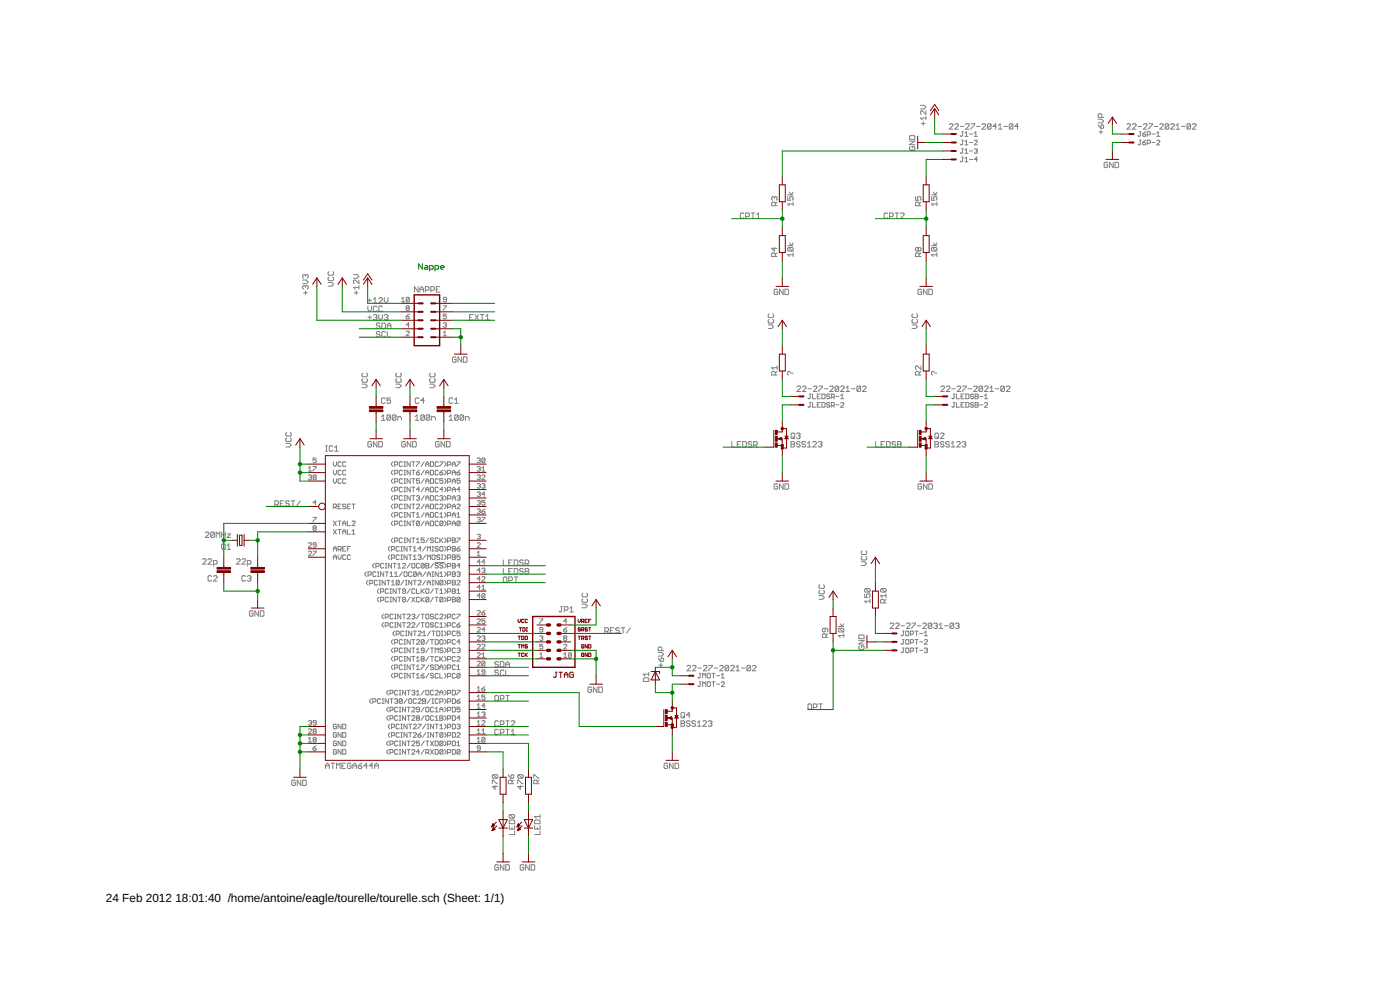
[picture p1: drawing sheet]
<svg xmlns="http://www.w3.org/2000/svg" width="420mm" height="297mm" viewBox="0 0 420 297" stroke-linecap="round" stroke-linejoin="round" font-family="sans-serif">
<defs><g id="words">
<g font-size="3.5">
<text x="31.8" y="270.6">24 Feb 2012</text>
<text x="52.6" y="270.6">18:01:40 /home/antoine/eagle/tourelle/tourelle.sch (Sheet: 1/1)</text>
</g>
</g></defs>
<g fill="none" stroke="#808080" stroke-width=".3">
<path d="M276.2 31.6h1.1l.6 .6-.6 .5h-1.1M276.5 37.1h1.1M277.1 36.5v1.1M277.9 35.4h-1.7l.6 .6M277.9 33.3v1l-1.1-1-.6 .2v.6l.3 .2M277.9 34.9v1.1M284.9 37.4l.3-.3h.5l.3 .3v.3l-1.1 1.1h1.1M286.5 37.4l.3-.3h.5l.3 .3v.3l-1.1 1.1h1.1M288.2 37.9h1M288.6 39.5h.5M288.9 39.5v1.2l-.3 .2-.4-.2M289.6 40l.4-.5v1.4"/>
<path d="M289.8 37.4l.3-.3h.5l.3 .3v.3l-1.1 1.1h1.1M291.4 37.1h1.1v.3l-1.1 1.1v.3M292.4 40l.5-.5v1.4M293.1 37.9h1.1M294.7 37.4l.3-.3h.5l.3 .3v.3l-1.1 1.1h1.1M297.4 37.4v1.1l-.2 .3h-.6l-.2-.3M297.4 37.4l-.2-.3h-.6l-.2 .3v1.1M297.4 37.4l-1 1.1M299.1 37.9h-1.1l.8-.8v1.7M299.6 38.8h1.1M299.6 37.7l.6-.6v1.7M301.3 37.9h1"/>
<path d="M304 37.4v1.1l-.3 .3h-.5l-.3-.3M304 37.4l-.3-.3h-.5l-.3 .3v1.1M304 37.4l-1.1 1.1M305.6 37.9h-1.1l.9-.8v1.7M329.6 37.4l.8 1.1M329.6 35.8h1.1l.5 .5-.5 .6h-1.1M329.9 39.6h1M330.4 39.1v1.1M330.7 37.4l.5 .3v.5l-.3 .3h-.5v-.8zM330.7 35.2v-.8l-.3-.3h-.5l-.3 .3v.8h1.6M338.2 37.4l.3-.3h.5l.3 .3v.3l-1.1 1.1h1.1M339.9 37.4l.2-.3h.6l.3 .3v.3l-1.1 1.1h1.1"/>
<path d="M341.5 37.9h1.1M342 39.5h.5M342.2 39.5v1.2l-.2 .2-.5-.2M343.1 37.4l.3-.3h.6l.2 .3v.3l-1.1 1.1h1.1M343.9 39.5l-1 .7M344.8 37.1h1.1v.3l-1.1 1.1v.3M346.4 37.9h1.1M347.1 40l.5-.5v1.4M348 37.4l.3-.3h.6l.2 .3v.3l-1.1 1.1h1.1M350.8 37.4l-1.1 1.1M350.8 37.4v1.1l-.3 .3h-.6l-.2-.3M350.8 37.4l-.3-.3h-.6l-.2 .3v1.1"/>
<path d="M351.3 37.4l.3-.3h.5l.3 .3v.3l-1.1 1.1h1.1M353 38.8h1M353 37.7l.5-.6v1.7M354.6 37.9h1.1M357.3 37.4v1.1l-.3 .3h-.5l-.3-.3M357.3 37.4l-.3-.3h-.5l-.3 .3v1.1M357.3 37.4l-1.1 1.1M357.9 37.4l.2-.3h.6l.2 .3v.3l-1 1.1h1M232.4 59.3v.2M232.4 59.3l-.3-.3-.5 .3v.5l.3 .3M232.4 59.3l.3-.3 .5 .3v.5l-.3 .3M236.4 59v1.1h.8l-.3-.6 .3-.5h.5l.3 .3v.5l-.3 .3"/>
<path d="M236.4 58.5h1.6M236.9 57.6l.6 .9 .5-.9M272.9 41l.3-.3h1.1l.3 .3v.8h-1.7zM272.9 42.3h1.7l-1.7 1.1h1.7M273.2 44l-.3 .2v.6l.3 .3h1.1l.3-.3v-.6l-.3-.2h-.5v.5M274.8 59v1.1h.8l-.3-.6 .3-.5h.5l.3 .3v.5l-.3 .3M279.5 59v1.1h.9l-.3-.6 .3-.5h.5l.3 .3v.5l-.3 .3M279.5 58.5h1.7M280.1 57.6l.5 .9 .6-.9M288.6 42.1h.5M288.6 44.6h.5M288.6 47.1h.5"/>
<path d="M288.9 42.1v1.1l-.3 .3-.4-.3M288.9 44.6v1.2l-.3 .2-.4-.2M288.9 47.1v1.2l-.3 .2-.4-.2M289.6 43.5h.9M289.6 42.5l.4-.4v1.4M289.6 40.9h.9M289.6 45.1l.4-.5v1.4M289.6 47.6l.4-.5v1.4M289.6 46h.9M289.6 48.5h.9M291 40.2h.9M291 42.8h.9"/>
<path d="M291 45.3h.9M291 47.8h.9M292.4 42.3l.2-.2 .7 .2-.9 1.2h.9M292.4 44.8l.7-.2 .2 .2-.2 .5M292.4 40.9h.9M292.9 45.3h.2M293.1 45.3l.2 .2-.2 .5-.7-.2M293.3 47.8h-.9l.7-.7v1.4M332.4 48.9l-.2-.2h-.6l-.2 .2v1.1l.2 .3h.6l.2-.3v-.5h-.5M334.1 48.7v1.6l-1.1-1.6v1.6M334.6 48.7h.8l.3 .2v1.1l-.3 .3h-.8zM342 42.1h.5"/>
<path d="M342.2 42.1v1.1l-.2 .3-.5-.3M342.9 42.8h.7l.3 .4-.7 .3zM342.9 40.2h.7l.3 .5-.7 .2zM343.9 42.1l-1 .7M344.3 43h.7l.2-.7-.2-.2h-.7v1.4M344.3 40.4h.7l.2-.6-.2-.3h-.7v1.4M345.7 40.2h.9M345.7 42.8h.9M347.1 42.3l.3-.2 .7 .2-1 1.2h1M347.1 40.9h1M223.2 64.2l-.2-.3h-.6l-.2 .3v1.1l.2 .2h.6l.2-.2M223.8 65h.8l.3-.3v-.5l-.3-.3h-.8v1.6"/>
<path d="M225.4 63.9h1.1M226 63.9v1.6M227.1 65.5h1.1M227.1 64.5l.5-.6v1.6M232.4 74.3v1l-.8-.8h1.6M232.7 77v-.8l-.3-.3h-.5l-.3 .3v.8h1.6M232.7 61.7v-.8l-.3-.3h-.5l-.3 .3v.8h1.6M233.2 75.9l-.5 .5M233.2 60.6l-.5 .6M236.4 73.7h1.6M236.6 74.3l-.2 .2v.6l.2 .2h1.1M236.6 74.3h1.1l.3 .2v.6l-.3 .2"/>
<path d="M236.6 74.3l1.1 1M236.9 72.9l.6 .8 .5-.8M238 61.2h-1.6l.5 .5M238 60.6v1.1M238 75.9v1.1M238 76.4h-1.6l.5 .6M266.4 64.2l-.3-.3h-.5l-.3 .3v1.1l.3 .2h.5l.3-.2M267 65h.8l.3-.3v-.5l-.3-.3h-.8v1.6M268.6 63.9h1.1M269.2 63.9v1.6M270.3 64.2l.2-.3h.6l.2 .3v.3l-1 1h1M275.6 74.5l-.3-.2-.5 .2v.6l.2 .2 .6-.2"/>
<path d="M275.6 74.5l.2-.2 .6 .2v.6l-.3 .2-.5-.2M275.6 74.5v.6M275.8 61.7v-.8l-.2-.3h-.6l-.2 .3v.8h1.6M275.8 77v-.8l-.2-.3h-.6l-.2 .3v.8h1.6M276.4 75.9l-.6 .5M276.4 60.6l-.6 .6M279.5 73.7h1.7M279.8 74.3l-.3 .2v.6l.3 .2h1.1M279.8 74.3h1.1l.3 .2v.6l-.3 .2M279.8 74.3l1.1 1M280.1 72.9l.5 .8 .6-.8M281.2 61.2h-1.7l.6 .5"/>
<path d="M281.2 76.4h-1.7l.6 .6M281.2 60.6v1.1M281.2 75.9v1.1M90.8 84h1.1l.6 .6-.6 .5h-1.1M91.1 87.8h1.1M91.7 82.7v.2M91.7 85.9v.3M91.7 87.3v1.1M91.7 85.9l-.3-.2-.6 .2v.6l.3 .3M91.7 82.7l-.3-.3-.6 .3v.5l.3 .3M91.7 85.9l.2-.2 .6 .2v.6l-.3 .3M91.7 82.7l.2-.3 .6 .3v.5l-.3 .3"/>
<path d="M98.5 84.8h1.1l.5 .5-.5 .6h-1.1M98.7 83.1l-.2 .3v.5l.2 .3h1.1l.3-.3v-.5l-.3-.3M98.7 81.5l-.2 .3v.5l.2 .3h1.1l.3-.3v-.5l-.3-.3M106.1 82.4h1.1l.5 .5-.5 .6h-1.1M106.4 87.8h1M106.9 87.3v1.1M107.7 84v1.1l-1.1-1.1-.5 .3v.6l.3 .2M107.7 86.2h-1.6l.5 .6M107.7 85.7v1.1M110.4 91.8v1.1l.6 .6 .5-.6v-1.1M110.4 95.2h1.1M110.4 90.1h1.1"/>
<path d="M111 89.6v1.1M111 94.7v1M112.1 94.7l.2-.3h.6l.2 .3-.2 .5M112.1 89.9l.5-.6v1.6M112.1 90.9h1M112.6 95.2h.3M112.9 95.2l.2 .3-.2 .5h-.6l-.2-.3M113.1 92.1l-.2-.3h-.6l-.2 .3v1.1l.2 .3h.6l.2-.3M113.7 94.4v1.1l.5 .5 .6-.5v-1.1M113.7 89.6l.3-.3h.5l.3 .3v.3l-1.1 1h1.1M114 97.2l-.2-.3h-.6l-.3 .6 .3 .2h.6l.2 .6-.2 .3h-.6l-.3-.3M114 99.7l-.2-.2h-.6l-.3 .5 .3 .3h.6l.2 .5-.2 .3h-.6l-.3-.3"/>
<path d="M114.6 96.9h.8l.3 .3v1.1l-.3 .3h-.8zM114.8 92.1l-.3-.3h-.5l-.3 .3v1.1l.3 .3h.5l.3-.3M115.3 94.7l.3-.3h.5l.3 .3-.3 .5M115.3 89.3v1.1l.6 .5 .5-.5v-1.1M115.7 99.7l-.3-.2h-.5l-.3 .2v1.1l.3 .3h.5l.3-.3M115.9 95.2h.2M116.1 95.2l.3 .3-.3 .5h-.5l-.3-.3M116.2 98.6v-1.1l.6-.6 .5 .6v1.1M116.2 97.7h1.1M116.2 99.5v1.6h1.1M120.5 90.6h.9M120.5 89.7l.5-.5v1.4"/>
<path d="M121.9 99.6l.2-.2 .7 .2-.9 1.2h.9M121.9 95h.7l.2 .4-.7 .3zM122.1 92.4l-.2-.2 .2-.5 .7 .3-.2 .4M122.1 92.4l-.2 .3 .2 .4 .7-.2-.2-.5M122.1 92.4h.5M122.8 89.4l-.7-.2-.2 .2v1M122.8 89.4v1l-.2 .2-.7-.2M122.8 97.5h-.9l.7-.7v1.4M122.8 94.3l-.9 .7M122.8 89.4l-.9 1M125.5 86v1.6l-1.1-1.6v1.6M126 87.6v-1l.6-.6 .5 .6v1"/>
<path d="M126 86.8h1.1M127.7 87.1h.8l.2-.3v-.5l-.2-.3h-.8v1.6M129.3 87.1h.8l.3-.3v-.5l-.3-.3h-.8v1.6M130.9 86.8h.6M132 86h-1.1v1.6h1.1M133.1 91.7h.9l-.9 1.4M133.1 97l.7-.2 .2 .2-.2 .5M133.1 99.8l.4-.4v1.4M133.5 97.5h.3M133.8 97.5l.2 .2-.2 .5-.7-.2M134 94.3h-.9v.7l.7-.3 .2 .7-.2 .3-.7-.3M134 89.9h-.7l-.2-.2 .2-.5 .7 .2v1l-.2 .2-.7-.2"/>
<path d="M140.9 95.2h.5M142 94.4h-1.1v1.6h1.1M142.5 94.4l1.1 1.6M143.6 94.4l-1.1 1.6M144.2 94.4h1M144.7 94.4v1.6M145.8 96h1.1M145.8 94.9l.5-.5v1.6M230.5 97.5h1.1l.6 .5-.6 .6h-1.1M230.8 94.2l-.3 .3v.5l.3 .3h1.1l.3-.3v-.5l-.3-.3M230.8 95.8l-.3 .3v.5l.3 .3h1.1l.3-.3v-.5l-.3-.3M233.4 87l-.3-.2h-.5l-.3 .2v1.1l.3 .3h.5l.3-.3v-.5h-.5"/>
<path d="M235 86.8v1.6l-1-1.6v1.6M235.6 86.8h.8l.3 .2v1.1l-.3 .3h-.8zM273.7 97.5h1.1l.5 .5-.5 .6h-1.1M274 95.8l-.3 .3v.5l.3 .3h1.1l.2-.3v-.5l-.2-.3M274 94.2l-.3 .3v.5l.3 .3h1.1l.2-.3v-.5l-.2-.3M276.6 87l-.3-.2h-.5l-.3 .2v1.1l.3 .3h.5l.3-.3v-.5h-.6M278.2 86.8v1.6l-1.1-1.6v1.6M278.8 86.8h.8l.2 .2v1.1l-.2 .3h-.8zM108.6 115.3h1.1l.6 .5-.6 .5h-1.1M108.9 112l-.3 .2v.6l.3 .3h1.1l.3-.3v-.6l-.3-.2M108.9 113.6l-.3 .3v.5l.3 .3h1.1l.3-.3v-.5l-.3-.3M115.6 119.7l-.3-.3h-.6l-.2 .3v1.1l.2 .2h.6l.3-.2"/>
<path d="M117.2 119.4h-1.1v.8l.5-.2 .6 .2v.6l-.3 .2h-.5l-.3-.2M118.8 115.3h1.1l.5 .5-.5 .5h-1.1M119.1 113.6l-.3 .3v.5l.3 .3h1l.3-.3v-.5l-.3-.3M119.1 112l-.3 .2v.6l.3 .3h1l.3-.3v-.6l-.3-.2M125.7 119.7l-.2-.3h-.6l-.3 .3v1.1l.3 .2h.6l.2-.2M128.9 115.3h1.1l.6 .5-.6 .5h-1.1M129.2 112l-.3 .2v.6l.3 .3h1.1l.3-.3v-.6l-.3-.2M129.2 113.6l-.3 .3v.5l.3 .3h1.1l.3-.3v-.5l-.3-.3M133.1 100.8h.9M135.9 119.7l-.3-.3h-.5l-.3 .3v1.1l.3 .2h.5l.3-.2M136.4 120l.6-.6v1.6M136.9 107.4l-.3-.3h-.5l-.3 .3v1l.3 .3h.5l.3-.3v-.5h-.5"/>
<path d="M138.5 107.1v1.6l-1-1.6v1.6M139.1 107.1h.8l.3 .3v1l-.3 .3h-.8zM232.7 112.5v-.8l-.3-.3h-.5l-.3 .3v.8h1.6M233.2 111.4l-.5 .6M233.2 110.3h-1.6l.5 .6M233.2 109.8v1.1M237.5 112l-.9-.6-.2 .3v.5l.2 .3M237.7 112h.3M239.2 116.1l.3-.3h.5l.3 .3v.3l-1.1 1.1h1.1M240.8 116.1l.3-.3h.5l.3 .3v.3l-1.1 1.1h1.1M242.4 116.6h1.1M242.9 118.2h.5"/>
<path d="M243.2 118.2v1.2l-.3 .2-.4-.2M243.9 118.2v1.4h.9M244.1 116.1l.3-.3h.5l.3 .3v.3l-1.1 1.1h1.1M245.3 118.9h.4M245.7 115.8h1.1v.3l-1.1 1.1v.3M246.2 118.2h-.9v1.4h.9M246.7 118.2h.7l.2 .3v.9l-.2 .2h-.7zM247.4 116.6h1.1M249 116.1l.3-.3h.5l.3 .3v.3l-1.1 1.1h1.1M249 118.5l-.2-.3-.7 .3 .2 .4 .7 .3-.2 .4-.7-.2M249.5 119.2h.7l.2-.3-.2-.7h-.7v1.4M250 119.2l.4 .4"/>
<path d="M250.9 118.9h.9M251.7 116.1v1.1l-.3 .3h-.5l-.3-.3M251.7 116.1l-.3-.3h-.5l-.3 .3v1.1M251.7 116.1l-1.1 1.1M252.3 116.1l.2-.3h.6l.3 .3v.3l-1.1 1.1h1.1M252.3 119.6h.9M252.3 118.7l.5-.5v1.4M253.9 117.5h1.1M253.9 116.4l.5-.6v1.7M255.5 116.6h1.1M258.3 116.1v1.1l-.3 .3h-.5l-.3-.3M258.3 116.1l-.3-.3h-.5l-.3 .3v1.1"/>
<path d="M258.3 116.1l-1.1 1.1M258.8 116.1l.3-.3h.5l.3 .3v.3l-1.1 1.1h1.1M275.8 112.5v-.8l-.2-.3h-.6l-.2 .3v.8h1.6M276.4 109.8v1.1l-1.1-1.1-.5 .3v.5l.2 .3M276.4 111.4l-.6 .6M280.6 112l-.8-.6-.3 .3v.5l.3 .3M280.9 112h.3M282.3 116.1l.3-.3h.6l.2 .3v.3l-1.1 1.1h1.1M284 116.1l.3-.3h.5l.3 .3v.3l-1.1 1.1h1.1M285.6 116.6h1.1M286.1 118.2h.5M286.3 118.2v1.2l-.2 .2-.5-.2"/>
<path d="M287 118.2v1.4h1M287.3 116.1l.2-.3h.6l.3 .3v.3l-1.1 1.1h1.1M288.4 118.9h.5M288.9 115.8h1.1v.3l-1.1 1.1v.3M289.4 118.2h-1v1.4h1M289.9 118.2h.7l.2 .3v.9l-.2 .2h-.7zM290.5 116.6h1.1M292.2 116.1l.2-.3h.6l.3 .3v.3l-1.1 1.1h1.1M292.2 118.5l-.2-.3-.7 .3 .2 .4 .7 .3-.2 .4-.7-.2M292.7 118.2h.6l.3 .3-.3 .4 .3 .5-.3 .2h-.6zM292.7 118.9h.6M294.1 118.9h.9"/>
<path d="M294.9 116.1v1.1l-.3 .3h-.5l-.3-.3M294.9 116.1l-.3-.3h-.5l-.3 .3v1.1M294.9 116.1l-1.1 1.1M295.4 116.1l.3-.3h.6l.2 .3v.3l-1.1 1.1h1.1M295.5 119.6h.9M295.5 118.7l.4-.5v1.4M297.1 117.5h1.1M297.1 116.4l.5-.6v1.7M298.7 116.6h1.1M301.4 116.1v1.1l-.2 .3h-.6l-.2-.3M301.4 116.1l-.2-.3h-.6l-.2 .3v1.1M301.4 116.1l-1 1.1"/>
<path d="M302 116.1l.3-.3h.5l.3 .3v.3l-1.1 1.1h1.1M85.8 133h1.1l.5 .6-.5 .5h-1.1M86 131.4l-.2 .3v.5l.2 .3h1.1l.3-.3v-.5l-.3-.3M86 129.8l-.2 .2v.6l.2 .2h1.1l.3-.2v-.6l-.3-.2M94 140h.9l-.9 1.4M94.9 137.4h-.9v.7l.4-.2 .5 .2-.2 .7-.7-.2M97.7 135.4h.6M97.7 133.8h.6M98 133.8v1.6M99.9 134l-.3-.2h-.5l-.3 .2v1.1l.3 .3h.5l.3-.3M100 138.6v.9l.5 .5 .5-.5v-.9M100.4 134.3l.6-.5v1.6"/>
<path d="M100.4 135.4h1.1M102.4 138.8l-.2-.2-.7 .2v.9l.2 .3 .7-.3M103.8 138.8l-.3-.2-.7 .2v.9l.3 .3 .7-.3M111.5 132.8l-.3-.3h-.5l-.3 .3v1l.3 .3h.5l.3-.3v-.5h-.5M113.1 132.5v1.6l-1-1.6v1.6M113.7 132.5h.8l.3 .3v1l-.3 .3h-.8zM114.5 126.1h1.1M114.5 125l.5-.5v1.6M117.2 124.8l-.3-.3h-.5l-.3 .3v1M117.2 124.8v1l-.3 .3h-.5l-.3-.3M117.2 124.8l-1.1 1M118 138.6l-.5 .4v.5l.5 .5"/>
<path d="M118.4 139.5h.7l.3-.7-.3-.2h-.7v1.4M118.8 124.8l-.2-.3h-.6l-.2 .3v1M118.8 124.8v1l-.2 .3h-.6l-.2-.3M118.8 124.8l-1 1M119.4 126.1v-1.1h.8l.3 .3v.8M120.8 138.8l-.3-.2-.7 .2v.9l.3 .3 .7-.3M121.2 138.6h.5M121.2 140h.5M121.5 138.6v1.4M121.7 132.8l-.3-.3h-.6l-.2 .3v1l.2 .3h.6l.3-.3v-.5h-.6M123.1 138.6v1.4l-.9-1.4v1.4M123.3 132.5v1.6l-1.1-1.6v1.6"/>
<path d="M123.6 138.6h.9M123.8 132.5h.9l.2 .3v1l-.2 .3h-.9zM124 138.6v1.4M124.6 126.1h1.1M124.6 125l.6-.5v1.6M125 138.6h.9l-.9 1.4M127.3 138.6l-.9 1.4M127.4 124.8v1l-.3 .3h-.6l-.2-.3M127.4 124.8l-.3-.3h-.6l-.2 .3v1M127.4 124.8l-1.1 1M127.4 120.2h-1.1l.8-.8v1.6M127.8 140v-1l.4-.4 .5 .4v1"/>
<path d="M127.8 139.3h.9M129 124.8v1l-.3 .3h-.5l-.3-.3M129 124.8l-.3-.3h-.5l-.3 .3v1M129 124.8l-1.1 1M129.2 138.6h.7l.2 .2v.9l-.2 .3h-.7zM129.5 126.1v-1.1h.9l.2 .3v.8M131.5 138.8l-.2-.2-.7 .2v.9l.2 .3 .7-.3M131.8 132.8l-.2-.3h-.6l-.3 .3v1l.3 .3h.6l.2-.3v-.5h-.5M132 138.6h.9l-.9 1.4M133.4 138.6l.5 .4v.5l-.5 .5M133.5 132.5v1.6l-1.1-1.6v1.6M134 132.5h.8l.3 .3v1l-.3 .3h-.8z"/>
<path d="M134.3 139.5h.7l.3-.7-.3-.2h-.7v1.4M134.8 125l.5-.5v1.6M134.8 126.1h1.1M135.7 140v-1l.5-.4 .5 .4v1M135.7 139.3h1M136.4 121h1.1M137.1 138.6h1l-1 1.4M137.5 124.8v1l-.3 .3h-.5l-.3-.3M137.5 124.8l-.3-.3h-.5l-.3 .3v1M137.5 124.8l-1.1 1M139.1 124.8v1l-.2 .3h-.6l-.2-.3M139.1 124.8l-.2-.3h-.6l-.2 .3v1"/>
<path d="M139.1 124.8l-1 1M139.7 126.1v-1.1h.8l.3 .3v.8M143.2 137.7l.7-.3 .2 .3-.2 .4M143.7 138.1h.2M143.9 138.1l.2 .3-.2 .4-.7-.2M145.5 137.7l-.7-.3-.2 .3v.9M145.5 137.7v.9l-.2 .2-.7-.2M145.5 137.7l-.9 .9M219.6 132.5v1.6h1.1M221.3 133.3h.5M222.3 132.5h-1v1.6h1M222.9 132.5h.8l.3 .3v1l-.3 .3h-.8z"/>
<path d="M225.6 132.8l-.3-.3h-.5l-.3 .5 .3 .3h.5l.3 .5-.3 .3h-.5l-.3-.3M226.2 133.6h.8l.2-.3v-.5l-.2-.3h-.8v1.6M226.7 133.6l.5 .5M237.4 132.5h.8l.3 .3-.3 .5 .3 .5-.3 .3h-.8zM237.4 133.3h.8M237.7 129.9h.5l.3 .3v1.1l-.3 .3h-.5l-.3-.3v-1.1zM237.9 131l.6 .6M239 130.2l.3-.3h.5l.3 .3-.3 .5M239.6 130.7h.2M239.8 130.7l.3 .3-.3 .6h-.5l-.3-.3M240.1 132.8l-.3-.3h-.5l-.3 .5 .3 .3h.5l.3 .5-.3 .3h-.5l-.3-.3M241.8 132.8l-.3-.3h-.6l-.2 .5 .2 .3h.6l.3 .5-.3 .3h-.6l-.2-.3"/>
<path d="M242.3 134.1h1.1M242.3 133l.5-.5v1.6M242.9 120.8h.5M243.2 120.8v1.1l-.3 .3-.4-.3M243.9 120.8v1.4h.9M243.9 132.8l.3-.3h.6l.2 .3v.2l-1.1 1.1h1.1M245.3 121.5h.4M245.6 132.8l.3-.3h.5l.3 .3-.3 .5M246.1 133.3h.3M246.2 120.8h-.9v1.4h.9M246.4 133.3l.3 .3-.3 .5h-.5l-.3-.3M246.7 120.8h.7l.2 .2v.9l-.2 .3h-.7z"/>
<path d="M249 121l-.2-.2-.7 .2 .2 .5 .7 .2-.2 .5-.7-.3M249.5 121.7h.7l.2-.2-.2-.7h-.7v1.4M250 121.7l.4 .5M250.9 121.5h.9M252.3 121l.2-.2 .7 .2-.9 1.2h.9M262.8 132.5v1.6h1.1M264.4 133.3h.6M265.5 132.5h-1.1v1.6h1.1M266.1 132.5h.8l.2 .3v1l-.2 .3h-.8zM268.8 132.8l-.3-.3h-.5l-.3 .5 .3 .3h.5l.3 .5-.3 .3h-.5l-.3-.3M269.3 132.5h.9l.2 .3-.2 .5 .2 .5-.2 .3h-.9zM269.3 133.3h.9"/>
<path d="M280.6 132.5h.8l.3 .3-.3 .5 .3 .5-.3 .3h-.8zM280.6 133.3h.8M280.6 130.2l.2-.3h.6l.3 .3v1.1l-.3 .3h-.6l-.2-.3zM281.1 131l.6 .6M282.2 130.2l.3-.3h.5l.3 .3v.3l-1.1 1.1h1.1M283.3 132.8l-.3-.3h-.5l-.3 .3 .3 .5h.5l.3 .3-.3 .5h-.5l-.3-.3M284.9 132.8l-.2-.3h-.6l-.3 .3 .3 .5h.6l.2 .3-.2 .5h-.6l-.3-.3M285.5 134.1h1.1M285.5 133l.5-.5v1.6M286.1 120.8h.5M286.3 120.8v1.1l-.2 .3-.5-.3M287 120.8v1.4h1"/>
<path d="M287.1 132.8l.3-.3h.5l.3 .3v.2l-1.1 1.1h1.1M288.4 121.5h.5M288.8 132.8l.2-.3h.6l.2 .3-.2 .5M289.3 133.3h.3M289.4 120.8h-1v1.4h1M289.6 133.3l.2 .3-.2 .5h-.6l-.2-.3M289.9 120.8h.7l.2 .2v.9l-.2 .3h-.7zM292.2 121l-.2-.2-.7 .2 .2 .5 .7 .2-.2 .5-.7-.3M292.7 120.8h.6l.3 .2-.3 .5 .3 .4-.3 .3h-.6zM292.7 121.5h.6M294.1 121.5h.9M295.5 121l.2-.2 .7 .2-.9 1.2h.9"/>
<path d="M61.6 159.9l.3-.3h.5l.3 .3v.3l-1.1 1.1h1.1M64.3 159.9v1.1l-.2 .3h-.6l-.3-.3M64.3 159.9l-.2-.3h-.6l-.3 .3v1.1M64.3 159.9l-1.1 1.1M66.5 159.6v1.7M67.6 159.6v1.7M82.5 151.3h.8l.3-.2v-.6l-.3-.2h-.8v1.6M83 151.3l.6 .6M84.1 151.1h.5M85.2 150.3h-1.1v1.6h1.1M86.8 150.5l-.2-.2h-.6l-.3 .2 .3 .6h.6l.2 .2-.2 .6h-.6l-.3-.3M87.4 150.3h1.1"/>
<path d="M87.9 150.3v1.6M90.1 150.3l-1.1 1.6M92.6 142.7l.7-.2 .2 .2-.2 .5M92.6 141.4h.9M92.6 140.4l.4-.4v1.4M93 143.2h.3M93.3 143.2l.2 .2-.2 .5-.7-.2M94 155.2h.9l-.9 1.4M94.2 158.5l-.2 .2 .2 .5 .7-.3-.2-.4M94.2 143.2l-.2 .2 .2 .5 .7-.2-.2-.5M94.2 143.2l-.2-.2 .2-.5 .7 .2-.2 .5M94.2 143.2h.5"/>
<path d="M94.2 158.5l-.2-.3 .2-.4 .7 .2-.2 .5M94.2 158.5h.5M94.9 150.8h-.9l.7-.7v1.4M100 141.1v.9l.5 .5 .5-.5v-.9M100 143.6v1l.5 .4 .5-.4v-1M100 152.2h.7l.3-.7-.3-.2h-.7v1.4M100 158.9l1 1.4M100 156.3l1 1.4M100.5 152.2l.5 .5M101 158.9l-1 1.4M101 156.3l-1 1.4M101.5 152h.4"/>
<path d="M101.5 156.3h.9M101.5 158.9h.9M101.9 156.3v1.4M101.9 158.9v1.4M102.4 141.3l-.2-.2-.7 .2v1l.2 .2 .7-.2M102.4 143.9l-.2-.3-.7 .3v.9l.2 .2 .7-.2M102.4 151.3h-.9v1.4h.9M102.8 157.7v-.9l.5-.5 .5 .5v.9M102.8 157h1M102.8 159.6h1M103.8 143.9l-.3-.3-.7 .3v.9l.3 .2 .7-.2M103.8 141.3l-.3-.2-.7 .2v1l.3 .2 .7-.2"/>
<path d="M103.8 151.5l-.3-.2-.7 .2 .3 .5 .7 .2-.3 .5-.7-.3M104.2 158.9v1.4h1M104.2 152h.5M104.2 156.3v1.4h1M105.2 151.3h-1v1.4h1M105.6 159.3l.5-.4v1.4M105.6 156.6l.3-.3 .7 .3-1 1.1h1M105.6 151.3h1M106.1 151.3v1.4M118 141.1l-.5 .5v.4l.5 .5M118 143.6l-.5 .5v.5l.5 .4M118 146.2l-.5 .4v.5l.5 .5"/>
<path d="M118 148.7l-.5 .5v.4l.5 .5M118 151.3l-.5 .4v.5l.5 .5M118 153.8l-.5 .5v.4l.5 .5M118 156.3l-.5 .5v.5l.5 .4M118.4 142h.7l.3-.7-.3-.2h-.7v1.4M118.4 144.6h.7l.3-.7-.3-.3h-.7v1.4M118.4 147.1h.7l.3-.7-.3-.2h-.7v1.4M118.4 149.6h.7l.3-.7-.3-.2h-.7v1.4M118.4 152.2h.7l.3-.7-.3-.2h-.7v1.4M118.4 154.7h.7l.3-.7-.3-.2h-.7v1.4M118.4 157.3h.7l.3-.7-.3-.3h-.7v1.4M120.8 141.3l-.3-.2-.7 .2v1l.3 .2 .7-.2"/>
<path d="M120.8 143.9l-.3-.3-.7 .3v.9l.3 .2 .7-.2M120.8 146.4l-.3-.2-.7 .2v.9l.3 .3 .7-.3M120.8 148.9l-.3-.2-.7 .2v1l.3 .2 .7-.2M120.8 151.5l-.3-.2-.7 .2v.9l.3 .3 .7-.3M120.8 154l-.3-.2-.7 .2v1l.3 .2 .7-.2M120.8 156.6l-.3-.3-.7 .3v.9l.3 .2 .7-.2M121.2 141.1h.5M121.2 142.5h.5M121.2 143.6h.5M121.2 145h.5M121.2 146.2h.5M121.2 147.6h.5"/>
<path d="M121.2 148.7h.5M121.2 150.1h.5M121.2 151.3h.5M121.2 152.7h.5M121.2 153.8h.5M121.2 155.2h.5M121.2 156.3h.5M121.2 157.7h.5M121.5 141.1v1.4M121.5 143.6v1.4M121.5 146.2v1.4M121.5 148.7v1.4"/>
<path d="M121.5 151.3v1.4M121.5 153.8v1.4M121.5 156.3v1.4M123.1 141.1v1.4l-.9-1.4v1.4M123.1 143.6v1.4l-.9-1.4v1.4M123.1 146.2v1.4l-.9-1.4v1.4M123.1 148.7v1.4l-.9-1.4v1.4M123.1 151.3v1.4l-.9-1.4v1.4M123.1 153.8v1.4l-.9-1.4v1.4M123.1 156.3v1.4l-.9-1.4v1.4M123.6 141.1h.9M123.6 143.6h.9"/>
<path d="M123.6 146.2h.9M123.6 148.7h.9M123.6 151.3h.9M123.6 153.8h.9M123.6 156.3h.9M124 141.1v1.4M124 143.6v1.4M124 146.2v1.4M124 148.7v1.4M124 151.3v1.4M124 153.8v1.4M124 156.3v1.4"/>
<path d="M125 154.3l.4-.5v1.4M125 141.8h.7l.2 .5-.7 .2zM125 148.9l.7-.2 .2 .2-.2 .5M125 151.5l.2-.2 .7 .2-.9 1.2h.9M125 155.2h.9M125.4 149.4h.3M125.7 149.4l.2 .2-.2 .5-.7-.2M125.9 143.6h-.9v.7l.4-.2 .5 .2-.2 .7-.7-.2M125.9 156.6v.9l-.2 .2-.7-.2M125.9 156.6l-.2-.3-.7 .3v.9M125.9 146.9h-.9l.7-.7v1.4M125.9 141.1l-.9 .7"/>
<path d="M125.9 156.6l-.9 .9M127.3 141.1l-.9 1.4M127.3 143.6l-.9 1.4M127.3 146.2l-.9 1.4M127.3 148.7l-.9 1.4M127.3 151.3l-.9 1.4M127.3 153.8l-.9 1.4M127.3 156.3l-.9 1.4M127.8 147.6v-1l.4-.4 .5 .4v1M127.8 142.5v-.9l.4-.5 .5 .5v.9M127.8 145v-.9l.4-.5 .5 .5v.9M127.8 150.1v-.9l.4-.5 .5 .5v.9"/>
<path d="M127.8 152.7v-1l.4-.4 .5 .4v1M127.8 155.2v-.9l.4-.5 .5 .5v.9M127.8 157.7v-.9l.4-.5 .5 .5v.9M127.8 141.8h.9M127.8 144.3h.9M127.8 146.9h.9M127.8 149.4h.9M127.8 152h.9M127.8 154.5h.9M127.8 157h.9M129.2 141.1h.7l.2 .2v1l-.2 .2h-.7zM129.2 143.6h.7l.2 .3v.9l-.2 .2h-.7z"/>
<path d="M129.2 146.2h.7l.2 .2v.9l-.2 .3h-.7zM129.2 148.7h.7l.2 .2v1l-.2 .2h-.7zM129.2 151.3h.7l.2 .2v.9l-.2 .3h-.7zM129.2 153.8h.7l.2 .2v1l-.2 .2h-.7zM129.2 156.3h.7l.2 .3v.9l-.2 .2h-.7zM131.5 141.3l-.2-.2-.7 .2v1l.2 .2 .7-.2M131.5 143.9l-.2-.3-.7 .3v.9l.2 .2 .7-.2M131.5 146.4l-.2-.2-.7 .2v.9l.2 .3 .7-.3M131.5 148.9l-.2-.2-.7 .2v1l.2 .2 .7-.2M131.5 151.5l-.2-.2-.7 .2v.9l.2 .3 .7-.3M131.5 154l-.2-.2-.7 .2v1l.2 .2 .7-.2M131.5 156.6l-.2-.3-.7 .3v.9l.2 .2 .7-.2"/>
<path d="M132 141.8h.7l.2 .5-.7 .2zM132 148.9l.7-.2 .2 .2-.2 .5M132 151.5l.2-.2 .7 .2-.9 1.2h.9M132 154.3l.5-.5v1.4M132 155.2h.9M132.5 149.4h.2M132.7 149.4l.2 .2-.2 .5-.7-.2M132.9 143.6h-.9v.7l.5-.2 .4 .2-.2 .7-.7-.2M132.9 156.6l-.2-.3-.7 .3v.9M132.9 156.6v.9l-.2 .2-.7-.2M132.9 146.9h-.9l.7-.7v1.4M132.9 141.1l-.9 .7"/>
<path d="M132.9 156.6l-.9 .9M133.4 141.1l.5 .5v.4l-.5 .5M133.4 143.6l.5 .5v.5l-.5 .4M133.4 146.2l.5 .4v.5l-.5 .5M133.4 148.7l.5 .5v.4l-.5 .5M133.4 151.3l.5 .4v.5l-.5 .5M133.4 153.8l.5 .5v.4l-.5 .5M133.4 156.3l.5 .5v.5l-.5 .4M134.3 142h.7l.3-.7-.3-.2h-.7v1.4M134.3 144.6h.7l.3-.7-.3-.3h-.7v1.4M134.3 147.1h.7l.3-.7-.3-.2h-.7v1.4M134.3 149.6h.7l.3-.7-.3-.2h-.7v1.4"/>
<path d="M134.3 152.2h.7l.3-.7-.3-.2h-.7v1.4M134.3 154.7h.7l.3-.7-.3-.2h-.7v1.4M134.3 157.3h.7l.3-.7-.3-.3h-.7v1.4M135.7 145v-.9l.5-.5 .5 .5v.9M135.7 142.5v-.9l.5-.5 .5 .5v.9M135.7 147.6v-1l.5-.4 .5 .4v1M135.7 150.1v-.9l.5-.5 .5 .5v.9M135.7 152.7v-1l.5-.4 .5 .4v1M135.7 155.2v-.9l.5-.5 .5 .5v.9M135.7 157.7v-.9l.5-.5 .5 .5v.9M135.7 141.8h1M135.7 144.3h1"/>
<path d="M135.7 146.9h1M135.7 149.4h1M135.7 152h1M135.7 154.5h1M135.7 157h1M137.1 141.8h.7l.3 .5-.7 .2zM137.1 148.9l.7-.2 .3 .2-.3 .5M137.1 151.5l.3-.2 .7 .2-1 1.2h1M137.1 154.3l.5-.5v1.4M137.1 155.2h1M137.6 149.4h.2M137.8 149.4l.3 .2-.3 .5-.7-.2"/>
<path d="M138.1 143.6h-1v.7l.5-.2 .5 .2-.3 .7-.7-.2M138.1 156.6v.9l-.3 .2-.7-.2M138.1 156.6l-.7-.3-.3 .3v.9M138.1 146.9h-1l.7-.7v1.4M138.1 156.6l-1 .9M138.1 141.1l-1 .7M143.2 155.4l.7-.2 .2 .2-.2 .5M143.2 142.7l.7-.2 .2 .2-.2 .5M143.2 140.2l.7-.2 .2 .2-.2 .5M143.2 145.3l.7-.2 .2 .2-.2 .5M143.2 147.8l.7-.2 .2 .2-.2 .5M143.2 150.4l.7-.3 .2 .3-.2 .4"/>
<path d="M143.2 152.9l.7-.2 .2 .2-.2 .5M143.7 140.7h.2M143.7 143.2h.2M143.7 145.8h.2M143.7 148.3h.2M143.7 150.8h.2M143.7 153.4h.2M143.7 155.9h.2M143.9 140.7l.2 .2-.2 .5-.7-.3M143.9 155.9l.2 .2-.2 .5-.7-.2M143.9 143.2l.2 .2-.2 .5-.7-.2M143.9 145.8l.2 .2-.2 .5-.7-.3"/>
<path d="M143.9 148.3l.2 .2-.2 .5-.7-.2M143.9 150.8l.2 .3-.2 .4-.7-.2M143.9 153.4l.2 .2-.2 .5-.7-.3M144.6 153.4h.7l.2 .4-.7 .3zM144.6 155.2h.9l-.9 1.4M144.6 142.7l.2-.2 .7 .2-.9 1.2h.9M144.6 145.3l.7-.2 .2 .2-.2 .5M144.6 140.4l.5-.4v1.4M144.6 141.4h.9M145.1 145.8h.2M145.3 145.8l.2 .2-.2 .5-.7-.3M145.5 150.1h-.9v.7l.5-.2 .4 .2-.2 .7-.7-.2"/>
<path d="M145.5 148.3h-.9l.7-.7v1.4M145.5 152.7l-.9 .7M233.4 145.4l-.3-.2h-.5l-.3 .2v1.1l.3 .3h.5l.3-.3v-.5h-.5M235 145.2v1.6l-1-1.6v1.6M235.6 145.2h.8l.3 .2v1.1l-.3 .3h-.8zM276.6 145.4l-.3-.2h-.5l-.3 .2v1.1l.3 .3h.5l.3-.3v-.5h-.6M278.2 145.2v1.6l-1.1-1.6v1.6M278.8 145.2h.8l.2 .2v1.1l-.2 .3h-.8zM60.8 167.9l.3-.3h.5l.3 .3v.3l-1.1 1.1h1.1M62.4 167.9l.3-.3h.5l.3 .3v.3l-1.1 1.1h1.1M63.5 173l-.3-.3h-.5l-.3 .3v1.1l.3 .2h.5l.3-.2M64.1 169.3h.8l.3-.3v-.5l-.3-.3h-.8v1.6"/>
<path d="M64.1 173l.2-.3h.6l.3 .3v.3l-1.1 1h1.1M64.9 161.3v-1.7l.5 .6 .6-.6v1.7M66.5 160.5h1.1M66.8 163.2h.5l.3 .3v1l-.3 .3h-.5l-.3-.3v-1zM67.1 164.3l.5 .5M68.1 160.2h1.1l-1.1 1.1h1.1M68.1 164.8h1.1M68.1 163.7l.6-.5v1.6M71 167.9l.2-.3h.6l.3 .3v.3l-1.1 1.1h1.1M72.6 167.9l.3-.3h.5l.3 .3v.3l-1.1 1.1h1.1M73.7 173l-.3-.3h-.5l-.3 .3v1.1l.3 .2h.5l.3-.2M74.2 169.3h.9l.2-.3v-.5l-.2-.3h-.9v1.6"/>
<path d="M74.2 173l.3-.3h.6l.2 .3-.2 .5M74.8 173.5h.3M75.1 173.5l.2 .3-.2 .5h-.6l-.3-.2M92.6 163.1l.2-.3 .7 .3-.9 1.1h.9M92.6 165.6l.2-.2 .7 .2-.9 1.2h.9M94 165.4h.9l-.9 1.4M94.9 163.5h-.7l-.2-.2 .2-.5 .7 .3v.9l-.2 .2-.7-.2M100 165.4v-1l.5-.4 .5 .4v1M100 167.9v-.9l.5-.5 .5 .5v.9M100 164.7h1M100 167.2h1M101.5 164.9h.7l.2-.7-.2-.2h-.7v1.4"/>
<path d="M101.5 166.5v.9l.4 .5 .5-.5v-.9M101.9 164.9l.5 .5M102.8 160.3v-1l.5-.4 .5 .4v1M102.8 164.7h.5M103.8 166.7l-.3-.2-.7 .2v1l.3 .2 .7-.2M103.8 164h-1v1.4h1M104.2 164.7h.5M105.2 164h-1v1.4M105.2 166.7l-.3-.2-.7 .2v1l.3 .2 .7-.2M105.6 160.3h1M110 171.6l-.5 .4v.5l.5 .5M110.5 174.1l-.5 .5v.4l.5 .5"/>
<path d="M110.5 172.5h.7l.2-.7-.2-.2h-.7v1.4M111 175h.7l.2-.7-.2-.2h-.7v1.4M112.4 169l-.5 .5v.5l.5 .4M112.8 171.8l-.2-.2-.7 .2v.9l.2 .3 .7-.3M112.8 170h.7l.2-.7-.2-.3h-.7v1.4M113.3 174.3l-.2-.2-.7 .2v1l.2 .2 .7-.2M113.3 171.6h.4M113.3 173h.4M113.5 171.6v1.4M113.7 176.7l-.4 .4v.5l.4 .5M113.7 179.2l-.4 .5v.4l.4 .5M113.7 174.1h.5"/>
<path d="M113.7 175.5h.5M114 174.1v1.4M114.2 177.6h.7l.2-.7-.2-.2h-.7v1.4M115.1 169.3l-.2-.3-.7 .3v.9l.2 .2 .7-.2M115.1 171.6v1.4l-.9-1.4v1.4M115.6 174.1v1.4l-.9-1.4v1.4M115.6 169h.5M115.6 170.4h.5M115.6 171.6h1M115.9 169v1.4M116.1 171.6v1.4M116.1 174.1h.9"/>
<path d="M116.6 176.9l-.3-.2-.7 .2v.9l.3 .3 .7-.3M116.6 179.4l-.3-.2-.7 .2v1l.3 .2 .7-.2M116.6 174.1v1.4M117 164l-.4 .4v.5l.4 .5M117 166.5l-.4 .5v.4l.4 .5M117 172l.5-.4v1.4M117 173h1M117 176.7h.5M117 178.1h.5M117 179.2h.5M117.3 176.7v1.4M117.3 179.2v1.4"/>
<path d="M117.5 174.6l.5-.5v1.4M117.5 164.9h.7l.2-.7-.2-.2h-.7v1.4M117.5 167.4h.7l.2-.7-.2-.2h-.7v1.4M117.5 169v1.4l-.9-1.4v1.4M117.5 175.5h.9M118 161.4l-.5 .5v.4l.5 .5M118 169h.9M118.4 162.3h.7l.3-.7-.3-.2h-.7v1.4M118.4 169v1.4M118.4 172l.5-.4v1.4M118.4 173h1M118.9 176.7v1.4l-.9-1.4v1.4"/>
<path d="M118.9 179.2v1.4l-.9-1.4v1.4M119.4 169.5l.4-.5v1.4M119.4 170.4h.9M119.4 176.7h.9M119.4 179.2h.9M119.8 174.3v1l-.2 .2-.7-.2M119.8 176.7v1.4M119.8 179.2v1.4M119.8 164.2l-.2-.2-.7 .2v.9l.2 .3 .7-.3M119.8 166.7l-.2-.2-.7 .2v1l.2 .2 .7-.2M119.8 174.3l-.2-.2-.7 .2v1M119.8 174.3l-.9 1"/>
<path d="M120.3 164h.5M120.3 165.4h.5M120.3 166.5h.5M120.3 167.9h.5M120.5 164v1.4M120.5 166.5v1.4M120.8 161.6l-.3-.2-.7 .2v1l.3 .2 .7-.2M120.8 171.6l-1 1.4M120.8 169.3l.2-.3 .7 .3-.9 1.1h.9M121 179.9l-.2-.2 .2-.5 .7 .2-.2 .5M121 179.9l-.2 .2 .2 .5 .7-.2-.2-.5M121 179.9h.5"/>
<path d="M121.2 174.1l-.9 1.4M121.2 161.4h.5M121.2 162.8h.5M121.5 171.6l.7 .2v.9l-.3 .3-.7-.3v-.9zM121.5 161.4v1.4M121.7 177.4h-.7l-.2-.3 .2-.4 .7 .2v.9l-.2 .3-.7-.3M121.7 174.1h.5M121.7 175.5h.5M121.9 174.1v1.4M122.2 164v1.4l-1-1.4v1.4M122.2 166.5v1.4l-1-1.4v1.4M122.6 164h1"/>
<path d="M122.6 166.5h1M123.1 161.4v1.4l-.9-1.4v1.4M123.1 164v1.4M123.1 166.5v1.4M123.1 169l-.9 1.4M123.1 176.7l-.9 1.4M123.1 179.2l-.9 1.4M123.6 171.8l-.3-.2-.7 .2v.9l.3 .3 .7-.3M123.6 174.1v1.4l-1-1.4v1.4M123.6 169.3l.2-.3 .7 .3v.9l-.2 .2-.7-.2zM123.6 161.4h.9M123.6 179.2l.9 1.4"/>
<path d="M124 164.4l.5-.4v1.4M124 167l.5-.5v1.4M124 161.4v1.4M124 165.4h1M124 167.9h1M124 174.1h1M124.5 174.1v1.4M124.5 176.9l-.2-.2-.7 .2v.9l.2 .3 .7-.3M124.5 179.2l-.9 1.4M125 161.9l.4-.5v1.4M125 171.8l-.3-.2-.7 .2v.9M125 171.8v.9l-.3 .3-.7-.3"/>
<path d="M125 176.7v1.4h.9M125 162.8h.9M125 171.8l-1 .9M125.5 173v-1l.4-.4 .5 .4v1M125.5 166.7l.7-.2 .2 .2-.2 .5M125.5 174.3l.2-.2 .7 .2-.9 1.2h.9M125.5 172.3h.9M125.9 169.3l-.2-.3-.7 .3v.9l.2 .2 .7-.2M125.9 179.4l-.2-.2-.7 .2v1l.2 .2 .7-.2M125.9 167.2h.3M126.2 167.2l.2 .2-.2 .5-.7-.2M126.4 176.7v1.4"/>
<path d="M126.4 179.2v1.4M126.4 164.7h-.9l.7-.7v1.4M126.6 177.4l.7 .7M126.6 179.9l.7 .7M127.3 161.4h-.9v.7l.5-.2 .4 .2-.2 .7-.7-.2M127.3 169.3v.9l-.2 .2-.7-.2M127.3 169.3l-.2-.3-.7 .3v.9M127.3 169.3l-.9 .9M127.3 176.7l-.9 .9M127.3 179.2l-.9 .9M127.8 169h.7l.2 .3-.2 .4 .2 .5-.2 .2h-.7zM127.8 176.9l.2-.2 .7 .2v.9l-.2 .3-.7-.3z"/>
<path d="M127.8 164l-.9 1.4M127.8 166.5l-.9 1.4M127.8 169.7h.7M127.8 171.6l-.9 1.4M127.8 174.1l-.9 1.4M128.2 165.4v-1.4l.5 .4 .5-.4v1.4M128.2 167.9v-1.4l.5 .5 .5-.5v1.4M128.2 173v-1l.5-.4 .5 .4v1M128.2 175.5v-.9l.5-.5 .5 .5v.9M128.2 172.3h1M128.2 174.8h1M128.7 179.4l-.2-.2-.7 .2v1"/>
<path d="M128.7 179.4v1l-.2 .2-.7-.2M128.7 161.4l-.9 1.4M128.7 179.4l-.9 1M129.6 166.7l.3-.2 .7 .2v1l-.3 .2-.7-.2zM129.6 164h.5M129.6 165.4h.5M129.6 171.6h.5M129.6 173h.5M129.6 174.1h.5M129.6 175.5h.5M129.9 164v1.4M129.9 171.6v1.4"/>
<path d="M129.9 174.1v1.4M130.1 161.6l-.2-.2-.7 .2 .2 .5 .7 .2-.2 .5-.7-.2M130.1 169l-.9 1.4M130.1 176.7l-.9 1.4M130.1 179.2l-.9 1.4M130.5 168.8h2.8M130.6 176.7h.9M130.6 179.2h.9M131.1 176.7v1.4M131.1 179.2v1.4M131.5 161.6l-.2-.2-.7 .2v1l.2 .2 .7-.2M131.5 164.2l-.2-.2-.7 .2 .2 .5 .7 .2-.2 .5-.7-.3"/>
<path d="M131.5 169.3l-.2-.3-.7 .3 .2 .4 .7 .3-.2 .4-.7-.2M131.5 171.6v1.4l-.9-1.4v1.4M131.5 174.1v1.4l-.9-1.4v1.4M132 166.7l-.2-.2-.7 .2 .2 .5 .7 .2-.2 .5-.7-.2M132 161.4v1.4M132 172l.5-.4v1.4M132 177.1l.5-.4v1.4M132 173h.9M132 178.1h.9M132.2 164l.7 .2v.9l-.2 .3-.7-.3v-.9zM132.2 162.1l.7 .7M132.5 166.5h.4"/>
<path d="M132.5 167.9h.4M132.7 166.5v1.4M132.9 169.3l-.2-.3-.7 .3 .2 .4 .7 .3-.2 .4-.7-.2M132.9 174.3l-.2-.2-.7 .2v1M132.9 179.4l-.2-.2-.7 .2v1M132.9 174.3v1l-.2 .2-.7-.2M132.9 179.4v1l-.2 .2-.7-.2M132.9 179.4l-.9 1M132.9 161.4l-.9 .9M132.9 174.3l-.9 1M133.4 161.4l.5 .5v.4l-.5 .5M133.4 164l.5 .4v.5l-.5 .5"/>
<path d="M133.4 166.5l.5 .5v.4l-.5 .5M133.4 169l.5 .5v.5l-.5 .4M133.4 171.6l.5 .4v.5l-.5 .5M133.4 174.1l.5 .5v.4l-.5 .5M133.4 176.7l.5 .4v.5l-.5 .5M133.4 179.2l.5 .5v.4l-.5 .5M134.3 164.9h.7l.3-.7-.3-.2h-.7v1.4M134.3 170h.7l.3-.7-.3-.3h-.7v1.4M134.3 162.3h.7l.3-.7-.3-.2h-.7v1.4M134.3 167.4h.7l.3-.7-.3-.2h-.7v1.4M134.3 172.5h.7l.3-.7-.3-.2h-.7v1.4M134.3 175h.7l.3-.7-.3-.2h-.7v1.4"/>
<path d="M134.3 177.6h.7l.3-.7-.3-.2h-.7v1.4M135.7 161.4h.7l.3 .2-.3 .5 .3 .5-.3 .2h-.7zM135.7 164h.7l.3 .2-.3 .5 .3 .4-.3 .3h-.7zM135.7 166.5h.7l.3 .2-.3 .5 .3 .5-.3 .2h-.7zM135.7 169h.7l.3 .3-.3 .4 .3 .5-.3 .2h-.7zM135.7 171.6h.7l.3 .2-.3 .5 .3 .4-.3 .3h-.7zM135.7 174.1h.7l.3 .2-.3 .5 .3 .5-.3 .2h-.7zM135.7 176.7h.7l.3 .2-.3 .5 .3 .4-.3 .3h-.7zM135.7 179.2h.7l.3 .2-.3 .5 .3 .5-.3 .2h-.7zM135.7 162.1h.7M135.7 164.7h.7M135.7 167.2h.7"/>
<path d="M135.7 169.7h.7M135.7 172.3h.7M135.7 174.8h.7M135.7 177.4h.7M135.7 179.9h.7M137.1 161.4h1l-1 1.4M137.1 164.7h.7l.3 .4-.7 .3zM137.1 171.8l.7-.2 .3 .2-.3 .5M137.1 174.3l.3-.2 .7 .2-1 1.2h1M137.1 177.1l.5-.4v1.4M137.1 178.1h1M137.6 172.3h.2"/>
<path d="M137.8 172.3l.3 .2-.3 .5-.7-.3M138.1 166.5h-1v.7l.5-.2 .5 .2-.3 .7-.7-.2M138.1 179.4v1l-.3 .2-.7-.2M138.1 179.4l-.7-.2-.3 .2v1M138.1 169.7h-1l.7-.7v1.4M138.1 179.4l-1 1M138.1 164l-1 .7M143.2 165.8l.5-.4v1.4M143.2 160.5l.7-.2 .2 .2-.2 .5M143.2 163.1l.2-.3 .7 .3-.9 1.1h.9M143.2 166.8h.9M143.7 161h.2"/>
<path d="M143.9 161l.2 .2-.2 .5-.7-.2M144.1 168.6h-.9l.7-.7v1.4M144.1 173.7h-.9l.7-.7v1.4M144.1 176.2h-.9l.7-.7v1.4M144.1 178.8h-.9l.7-.7v1.4M144.1 171.2h-.9l.7-.7v1.4M144.6 170.7l.7-.2 .2 .2-.2 .5M144.6 173.2l.2-.2 .7 .2-.9 1.2h.9M144.6 176l.5-.5v1.4M144.6 176.9h.9M145.1 171.2h.2M145.3 171.2l.2 .2-.2 .5-.7-.3"/>
<path d="M145.5 178.3v.9l-.2 .3-.7-.3M145.5 168.6h-.9l.7-.7v1.4M145.5 178.3l-.7-.2-.2 .2v.9M145.5 178.3l-.9 .9M151 168v1.7h1.1M151 170.6v1.6h1.1M151.3 173.1h.6l.2 .3v1.1l-.2 .2h-.6l-.3-.2v-1.1zM152.7 174.2h.8l.3-.3v-.5l-.3-.3h-.8v1.6M152.7 168.8h.5M152.7 171.4h.5M153.8 168h-1.1v1.7h1.1M153.8 170.6h-1.1v1.6h1.1"/>
<path d="M154.3 168h.8l.3 .3v1.1l-.3 .3h-.8zM154.3 170.6h.8l.3 .2v1.1l-.3 .3h-.8zM154.3 173.1h1.1M154.9 173.1v1.6M157 168.3l-.2-.3h-.6l-.2 .3 .2 .5h.6l.2 .3-.2 .6h-.6l-.2-.3M157 170.8l-.2-.2h-.6l-.2 .2 .2 .6h.6l.2 .3-.2 .5h-.6l-.2-.3M157.6 169.1h.8l.3-.3v-.5l-.3-.3h-.8v1.7M157.6 170.6h.8l.3 .2-.3 .6 .3 .5-.3 .3h-.8zM157.6 171.4h.8M158.1 169.1l.6 .6M174.9 179.6l-.2 .3v.5l.2 .3h1.1l.3-.3v-.5l-.3-.3M174.9 178l-.2 .3v.5l.2 .3h1.1l.3-.3v-.5l-.3-.3"/>
<path d="M245.8 178.7h1.1l.5 .6-.5 .5h-1.1M246 177.1l-.2 .3v.5l.2 .3h1.1l.3-.3v-.5l-.3-.3M246 175.5l-.2 .2v.6l.2 .2h1.1l.3-.2v-.6l-.3-.2M258.5 168.6h1.1l.5 .5-.5 .6h-1.1M258.7 165.3l-.2 .3v.5l.2 .3h1.1l.3-.3v-.5l-.3-.3M258.7 166.9l-.2 .3v.5l.2 .3h1.1l.3-.3v-.5l-.3-.3M259.5 178.2v1.1h.8l-.3-.8 .3-.3h.6l.2 .3v.5l-.2 .3M259.8 176.6h1.1l.2 .2v.6l-.2 .3M259.8 176.6l-.3 .2v.6l.3 .3h1.1M259.8 176.6l1.1 1.1M261.1 179.8v1.1M264.6 176.6l-.3 .2v.6l.3 .3h1"/>
<path d="M264.6 176.6h1l.3 .2v.6l-.3 .3M264.6 176.6l1 1.1M265.9 178.7h-1.6l.5 .6M265.9 179.8l-.5 .6M265.9 178.2v1.1M75.9 183.5l-.2-.2h-.6l-.2 .2v1.1l.2 .3h.6l.2-.3v-.5h-.5M77.6 183.3v1.6l-1.1-1.6v1.6M78.1 183.3h.9l.2 .2v1.1l-.2 .3h-.9zM114.2 180.1h.7l.2-.7-.2-.2h-.7v1.4M115.1 184.3l-.4 .4v.5l.4 .5M115.1 186.8l-.4 .5v.4l.4 .5M115.6 185.2h.7l.3-.7-.3-.2h-.7v1.4"/>
<path d="M115.6 187.7h.7l.3-.7-.3-.2h-.7v1.4M117 180.6h.5M118 191.9l-.5 .5v.4l.5 .5M118 184.5l-.3-.2-.7 .2v.9l.3 .3 .7-.3M118 187l-.3-.2-.7 .2v1l.3 .2 .7-.2M118 194.4l-.5 .5v.5l.5 .4M118 197l-.5 .4v.5l.5 .5M118 199.5l-.5 .5v.4l.5 .5M118.4 192.8h.7l.3-.7-.3-.2h-.7v1.4M118.4 195.4h.7l.3-.7-.3-.3h-.7v1.4M118.4 197.9h.7l.3-.2-.3-.7h-.7v1.4M118.4 189.4l-.4 .4v.5l.4 .5"/>
<path d="M118.4 184.3h.5M118.4 185.7h.5M118.4 186.8h.5M118.4 188.2h.5M118.7 184.3v1.4M118.7 186.8v1.4M118.9 190.3h.7l.2-.7-.2-.2h-.7v1.4M120.3 184.3v1.4l-.9-1.4v1.4M120.3 186.8v1.4l-.9-1.4v1.4M120.8 192.1l-.3-.2-.7 .2v1l.3 .2 .7-.2M120.8 194.7l-.3-.3-.7 .3v.9l.3 .2 .7-.2M120.8 197.2l-.3-.2-.7 .2v.9l.3 .3 .7-.3"/>
<path d="M120.8 199.7l-.3-.2-.7 .2v1l.3 .2 .7-.2M120.8 184.3h.9M120.8 186.8h.9M121.2 189.6l-.2-.2-.7 .2v.9l.2 .3 .7-.3M121.2 193.3h.5M121.2 184.3v1.4M121.2 186.8v1.4M121.2 191.9h.5M121.2 194.4h.5M121.2 195.8h.5M121.2 197h.5M121.2 198.4h.5"/>
<path d="M121.2 199.5h.5M121.5 191.9v1.4M121.5 194.4v1.4M121.5 197v1.4M121.5 199.5v1.4M121.7 190.8h.5M121.7 189.4h.5M121.9 189.4v1.4M122.2 184.5l.2-.2 .7 .2-.9 1.2h.9M122.2 187l.2-.2 .7 .2-.9 1.2h.9M123.1 191.9v1.4l-.9-1.4v1.4M123.1 194.4v1.4l-.9-1.4v1.4"/>
<path d="M123.1 197v1.4l-.9-1.4v1.4M123.1 199.5v1.4l-.9-1.4v1.4M123.6 189.4v1.4l-1-1.4v1.4M123.6 184.5l.7-.2 .2 .2-.2 .5M123.6 187l.2-.2 .7 .2-.9 1.2h.9M123.6 191.9h.9M123.6 194.4h.9M123.6 197h.9M123.6 199.5h.9M124 191.9v1.4M124 194.4v1.4M124 197v1.4"/>
<path d="M124 199.5v1.4M124 185h.3M124 189.4h1M124.3 185l.2 .2-.2 .5-.7-.3M124.5 189.4v1.4M125 192.1l.2-.2 .7 .2-.9 1.2h.9M125 197.4l.4-.4v1.4M125 194.9l.4-.5v1.4M125 200l.4-.5v1.4M125 195.8h.9M125 198.4h.9M125.5 189.6l.2-.2 .7 .2-.9 1.2h.9"/>
<path d="M125.9 184.3l-.9 1.4M125.9 186.8l-.9 1.4M126.4 199.5h.9l-.9 1.4M126.4 184.3h.9M126.4 186.8h.9M126.6 197.7l-.2-.3 .2-.4 .7 .2-.2 .5M126.6 197.7l-.2 .2 .2 .5 .7-.3-.2-.4M126.6 197.7h.5M126.9 189.8l.4-.4v1.4M126.9 190.8h.9M126.9 184.3v1.4M126.9 186.8v1.4"/>
<path d="M127.3 192.1v1l-.2 .2-.7-.2M127.3 195.1h-.7l-.2-.2 .2-.5 .7 .3v.9l-.2 .2-.7-.2M127.3 192.1l-.2-.2-.7 .2v1M127.3 192.1l-.9 1M127.8 184.5l.2-.2 .7 .2v.9l-.2 .3-.7-.3zM127.8 187l.2-.2 .7 .2v1l-.2 .2-.7-.2zM128.7 191.9l-.9 1.4M128.7 194.4l-.9 1.4M128.7 197l-.9 1.4M128.7 199.5l-.9 1.4M129.2 189.4l-1 1.4M129.2 191.9h.9"/>
<path d="M129.2 194.4h.9M129.2 197h.9M129.6 189.4h1M129.6 191.9v1.4M129.6 194.4v1.4M129.6 197v1.4M130.1 184.5l-.2-.2-.7 .2 .2 .5 .7 .2-.2 .5-.7-.3M130.1 187l-.2-.2-.7 .2 .2 .5 .7 .2-.2 .5-.7-.2M130.1 199.7l-.2-.2-.7 .2 .2 .5h.5l.2 .2-.2 .5-.7-.2M130.1 189.4v1.4M130.6 191.9h.7l.2 .2v1l-.2 .2h-.7zM130.6 195.8v-1.4l.5 .5 .4-.5v1.4"/>
<path d="M130.6 199.5h.7l.2 .2v1l-.2 .2h-.7zM131.1 189.4h.7l.2 .2v.9l-.2 .3h-.7zM131.5 184.5l-.2-.2-.7 .2v.9l.2 .3 .7-.3M131.5 187l-.2-.2-.7 .2v1l.2 .2 .7-.2M131.5 197.2l-.2-.2-.7 .2v.9l.2 .3 .7-.3M132 192.1l.2-.2 .7 .2v1l-.2 .2-.7-.2zM132 197v1.4M132 184.5l.2-.2 .7 .2-.9 1.2h.9M132 187.3l.5-.5v1.4M132 188.2h.9M132.2 197.7l.7 .7M132.5 190.8h.4"/>
<path d="M132.5 189.4h.4M132.7 189.4v1.4M132.9 194.7l-.2-.3-.7 .3 .2 .4 .7 .3-.2 .4-.7-.2M132.9 197l-.9 .9M133.4 184.3l.5 .4v.5l-.5 .5M133.4 186.8l.5 .5v.4l-.5 .5M133.4 189.4l.5 .4v.5l-.5 .5M133.4 191.9l.5 .5v.4l-.5 .5M133.4 194.4l.5 .5v.5l-.5 .4M133.4 197l.5 .4v.5l-.5 .5M133.4 199.5l.5 .5v.4l-.5 .5M134.3 180.1h.7l.3-.7-.3-.2h-.7v1.4"/>
<path d="M134.3 185.2h.7l.3-.7-.3-.2h-.7v1.4M134.3 187.7h.7l.3-.7-.3-.2h-.7v1.4M134.3 190.3h.7l.3-.7-.3-.2h-.7v1.4M134.3 192.8h.7l.3-.7-.3-.2h-.7v1.4M134.3 195.4h.7l.3-.7-.3-.3h-.7v1.4M134.3 197.9h.7l.3-.7-.3-.2h-.7v1.4M136.7 192.1l-.3-.2-.7 .2v1l.3 .2 .7-.2M136.7 189.6l-.3-.2-.7 .2v.9l.3 .3 .7-.3M136.7 199.7l-.3-.2-.7 .2v1l.3 .2 .7-.2M136.7 184.5l-.3-.2-.7 .2v.9l.3 .3 .7-.3M136.7 187l-.3-.2-.7 .2v1l.3 .2 .7-.2M136.7 194.7l-.3-.3-.7 .3v.9l.3 .2 .7-.2"/>
<path d="M136.7 197.2l-.3-.2-.7 .2v.9l.3 .3 .7-.3M137.1 184.3h1l-1 1.4M137.1 187.5h.7l.3 .5-.7 .2zM137.1 194.7l.7-.3 .3 .3-.3 .4M137.1 197.2l.3-.2 .7 .2-1 1.2h1M137.1 200l.5-.5v1.4M137.6 195.1h.2M137.8 195.1l.3 .3-.3 .4-.7-.2M138.1 189.4h-1v.7l.5-.3 .5 .3-.3 .7-.7-.3M138.1 192.6h-1l.7-.7v1.4M138.1 186.8l-1 .7M143.2 191l.2-.2 .7 .2-.9 1.2h.9"/>
<path d="M143.2 188.5l.2-.3 .7 .3-.9 1.1h.9M143.2 193.5l.2-.2 .7 .2-.9 1.2h.9M143.2 198.6l.2-.2 .7 .2-.9 1.2h.9M143.2 196.1l.2-.2 .7 .2-.9 1.2h.9M143.2 183.4l.2-.2 .7 .2-.9 1.2h.9M143.2 185.9l.2-.2 .7 .2-.9 1.2h.9M144.6 191l.7-.2 .2 .2-.2 .5M144.6 183.9h.7l.2 .4-.7 .3zM144.6 193.5l.2-.2 .7 .2-.9 1.2h.9M144.6 196.3l.5-.4v1.4M144.6 197.3h.9M145.1 191.5h.2"/>
<path d="M145.3 191.5l.2 .2-.2 .5-.7-.3M145.5 188.9h-.9l.7-.7v1.4M145.5 185.7h-.9v.7l.5-.2 .4 .2-.2 .7-.7-.2M145.5 198.6l-.7-.2-.2 .2v1M145.5 198.6v1l-.2 .2-.7-.2M145.5 183.2l-.9 .7M145.5 198.6l-.9 1M149.6 198.8l-.3-.3h-.5l-.3 .3 .3 .5h.5l.3 .3-.3 .5h-.5l-.3-.2M150.2 198.5h.8l.2 .3v1.1l-.2 .2h-.8zM151.8 199.3h1.1M162 196.3l.4-.4v1.4M162 185.7h.9l-.9 1.4"/>
<path d="M162 191l.7-.2 .2 .2-.2 .5M162 197.3h.9M162.4 191.5h.3M162.7 191.5l.2 .2-.2 .5-.7-.3M162.9 193.3h-.9v.7l.4-.2 .5 .2-.2 .7-.7-.2M162.9 188.9h-.7l-.2-.2 .2-.5 .7 .3v.9l-.2 .2-.7-.2M168.3 182h.5M168.5 182v1.3l-.2 .3-.6-.3M169.2 188.9h.7l.2 .5-.7 .2zM169.2 193.5l.2-.2 .7 .2-.9 1.2h.9M169.2 197.3h.9M169.2 196.3l.4-.4v1.4"/>
<path d="M169.4 183.1h.8l.2-.3v-.5l-.2-.3h-.8v1.6M169.4 191.5l-.2 .2 .2 .5 .7-.3-.2-.4M169.4 191.5l-.2-.3 .2-.4 .7 .2-.2 .5M169.4 191.5h.5M170.1 188.2l-.9 .7M170.1 186.4h-.9l.7-.7v1.4M171 183.6h1.1M171 182.5l.6-.5v1.6M171.5 196.1l-.9 .9M171.5 196.1l-.7-.2-.2 .2v.9M171.5 196.1v.9l-.2 .3-.7-.3M174.7 181.3h1l.6 .5-.6 .6h-1"/>
<path d="M181.5 189.4h.8l.3-.2v-.6l-.3-.3h-.8v1.7M182.1 189.4l.5 .6M183.2 189.2h.5M184.3 188.3h-1.1v1.7h1.1M185.9 188.6l-.3-.3h-.5l-.3 .6 .3 .3h.5l.3 .5-.3 .3h-.5l-.3-.3M186.4 188.3h1.1M187 188.3v1.7M189.2 188.3l-1.1 1.7M197.5 197.4l.8 1.1M197.5 195.8h1.1l.6 .5-.6 .5h-1.1M197.8 199.6h1.1M198.3 197.7l.6-.3 .3 .3v.5l-.3 .3h-.6z"/>
<path d="M198.3 199.1v1M198.6 195.2v-.8l-.3-.3h-.5l-.3 .3v.8h1.7M206.2 199.9l.2-.3h.6l.2 .3v.3l-1 1.1h1M207.8 199.9l.3-.3h.5l.3 .3v.3l-1.1 1.1h1.1M211.1 199.9l.2-.3h.6l.3 .3v.3l-1.1 1.1h1.1M212.7 199.6h1.1v.3l-1.1 1.1v.3M216 199.9l.3-.3h.5l.3 .3v.3l-1.1 1.1h1.1M218.7 199.9l-1.1 1.1M218.7 199.9v1.1l-.3 .3h-.5l-.3-.3M218.7 199.9l-.3-.3h-.5l-.3 .3v1.1M219.3 199.9l.2-.3h.6l.2 .3v.3l-1 1.1h1M225.3 199.9v1.1l-.3 .3h-.6l-.2-.3"/>
<path d="M225.3 199.9l-.3-.3h-.6l-.2 .3v1.1M225.3 199.9l-1.1 1.1M225.8 199.9l.3-.3h.5l.3 .3v.3l-1.1 1.1h1.1M247.6 188.5v.8l-.2 .3-.6-.3v-.5l.3-.3h1.1l.3 .3v.5l-.3 .3M247.9 191.2v-.8l-.3-.2h-.5l-.3 .2v.8h1.7M248.5 190.2l-.6 .5M251.6 188h1.6M251.9 188.5h1.1l.2 .3v.5l-.2 .3M251.9 188.5l-.3 .3v.5l.3 .3h1.1M251.9 188.5l1.1 1.1M252.2 187.2l.5 .8 .5-.8M253.2 190.7h-1.6l.6 .5"/>
<path d="M253.2 190.2v1M257.7 192.2h1.6l-1.6 1.1h1.6M258 193.8l-.3 .3v.5l.3 .3h1.1l.2-.3v-.5l-.2-.3h-.6v.5M258 190.5h1.1l.2 .3v.8h-1.6v-.8zM261.1 180.4h-1.6l.5 .5M265.4 180.9v-.8l-.3-.3h-.5l-.3 .3v.8h1.6M267.1 187.2l.3-.3h.5l.3 .3v.3l-1.1 1.1h1.1M268.8 187.2l.2-.3h.6l.2 .3v.3l-1 1.1h1M270.4 187.8h1.1M270.9 189.4h.4M270.9 191.9h.4M270.9 194.4h.4"/>
<path d="M271.1 191.9v1.2l-.2 .2-.5-.2M271.1 189.4v1.1l-.2 .3-.5-.3M271.1 194.4v1.2l-.2 .2-.5-.2M271.8 192.1l.2-.2 .7 .2v1l-.2 .2-.7-.2zM271.8 189.6l.2-.2 .7 .2v.9l-.2 .3-.7-.3zM271.8 194.7l.2-.3 .7 .3v.9l-.2 .2-.7-.2zM272 187.2l.3-.3h.5l.3 .3v.3l-1.1 1.1h1.1M273.2 190.3h.7l.3-.2-.3-.7h-.7v1.4M273.2 192.8h.7l.3-.2-.3-.7h-.7v1.4M273.2 195.4h.7l.3-.3-.3-.7h-.7v1.4M273.7 186.9h1v.3l-1 1.1v.3M274.6 189.4h.9"/>
<path d="M274.6 191.9h.9M274.6 194.4h.9M275.1 189.4v1.4M275.1 191.9v1.4M275.1 194.4v1.4M275.3 187.8h1.1M276 192.6h.9M276 195.1h.9M276 190.1h.9M276.9 187.2l.3-.3h.5l.3 .3v.3l-1.1 1.1h1.1M277.4 189.8l.5-.4v1.4M277.4 192.1l.2-.2 .7 .2-.9 1.2h.9"/>
<path d="M277.4 190.8h.9M277.4 194.7l.7-.3 .2 .3-.2 .4M277.9 195.1h.2M278.1 195.1l.2 .3-.2 .4-.7-.2M279.7 187.2v1.1l-.3 .3h-.6l-.2-.3M279.7 187.2l-.3-.3h-.6l-.2 .3v1.1M279.7 187.2l-1.1 1.1M280.2 187.2l.3-.3h.5l.3 .3-.3 .6M280.8 187.8h.2M281 187.8l.3 .2-.3 .6h-.5l-.3-.3M281.9 188.6h1M281.9 187.5l.5-.6v1.7"/>
<path d="M283.5 187.8h1.1M286.2 187.2l-.3-.3h-.5l-.3 .3v1.1M286.2 187.2v1.1l-.3 .3h-.5l-.3-.3M286.2 187.2l-1.1 1.1M286.8 187.2l.2-.3h.6l.2 .3-.2 .6M287.3 187.8h.3M287.6 187.8l.2 .2-.2 .6h-.6l-.2-.3M92.6 216.4l.7-.2 .2 .2-.2 .5M92.6 218.9l.2-.2 .7 .2-.9 1.2h.9M93 216.9h.3M93.3 216.9l.2 .2-.2 .5-.7-.3M94.2 219.4l-.2-.2 .2-.5 .7 .2-.2 .5"/>
<path d="M94.2 219.4l-.2 .2 .2 .5 .7-.2-.2-.5M94.2 219.4h.5M94.9 216.9h-.7l-.2-.3 .2-.4 .7 .2v.9l-.2 .3-.7-.3M101 217.5l-.3-.2-.7 .2v.9l.3 .3 .7-.3v-.4h-.5M102.4 217.3v1.4l-.9-1.4v1.4M102.4 219.8v1.4l-.9-1.4v1.4M102.8 217.3h.7l.3 .2v.9l-.3 .3h-.7zM102.8 219.8h.7l.3 .2v1l-.3 .2h-.7zM111.4 209.7l-.4 .4v.5l.4 .5M111.9 210.6h.7l.2-.2-.2-.7h-.7v1.4M114.2 209.9l-.2-.2-.7 .2v.9l.2 .3 .7-.3M114.7 209.7h.4"/>
<path d="M114.7 211.1h.4M114.9 209.7v1.4M116.6 212.2l-.5 .5v.4l.5 .5M116.6 207.1l-.5 .5v.4l.5 .5M116.6 214.7l-.5 .5v.5l.5 .4M116.6 209.7v1.4l-1-1.4v1.4M117 215.7h.7l.3-.3-.3-.7h-.7v1.4M117 208h.7l.3-.2-.3-.7h-.7v1.4M117 213.1h.7l.3-.2-.3-.7h-.7v1.4M117 209.7h1M117 217.3l-.4 .4v.5l.4 .5M117 219.8l-.4 .5v.4l.4 .5"/>
<path d="M117.5 218.2h.7l.2-.2-.2-.7h-.7v1.4M117.5 209.7v1.4M118 202l-.5 .5v.5l.5 .4M118.4 200.4h.7l.3-.2-.3-.7h-.7v1.4M118.4 203h.7l.3-.3-.3-.7h-.7v1.4M118.4 209.9l.7-.2 .3 .2-.3 .5M118.9 210.4h.2M119.1 210.4l.3 .2-.3 .5-.7-.3M119.4 207.3l-.3-.2-.7 .2v1l.3 .2 .7-.2M119.4 212.4l-.3-.2-.7 .2v1l.3 .2 .7-.2M119.4 215l-.3-.3-.7 .3v.9l.3 .2 .7-.2M119.8 207.1h.5"/>
<path d="M119.8 208.5h.5M119.8 217.5l-.2-.2-.7 .2v.9l.2 .3 .7-.3M119.8 212.2h.5M119.8 213.6h.5M119.8 214.7h.5M119.8 216.1h.5M120.1 207.1v1.4M120.1 212.2v1.4M120.1 214.7v1.4M120.3 217.3h.5M120.3 218.7h.5M120.3 219.8h.5"/>
<path d="M120.5 217.3v1.4M120.5 219.8v1.4M120.8 202.3l-.3-.3-.7 .3v.9l.3 .2 .7-.2M120.8 209.9l-.7-.2-.3 .2v.9M120.8 209.9v.9l-.3 .3-.7-.3M120.8 209.9l-1 .9M121.2 200.9h.5M121.2 202h.5M121.2 203.4h.5M121.5 202v1.4M121.7 207.1v1.4l-.9-1.4v1.4M121.7 212.2v1.4l-.9-1.4v1.4"/>
<path d="M121.7 214.7v1.4l-.9-1.4v1.4M122.2 207.1h.9M122.2 209.7l-1 1.4M122.2 212.2h.9M122.2 214.7h.9M122.2 217.3v1.4l-1-1.4v1.4M122.2 219.8v1.4l-1-1.4v1.4M122.6 207.1v1.4M122.6 212.2v1.4M122.6 214.7v1.4M122.6 217.3h1M122.6 219.8h1"/>
<path d="M122.9 209.7l.7 .2v.9l-.3 .3-.7-.3v-.9zM123.1 202v1.4l-.9-1.4v1.4M123.1 217.3v1.4M123.1 219.8v1.4M123.6 207.3l.7-.2 .2 .2-.2 .5M123.6 212.4l.2-.2 .7 .2-.9 1.2h.9M123.6 215l.2-.3 .7 .3-.9 1.1h.9M123.6 202h.9M124 207.8h.3M124 202v1.4M124 217.5l.3-.2 .7 .2-1 1.2h1M124.3 207.8l.2 .2-.2 .5-.7-.2"/>
<path d="M125 208.5h.9M125 207.6l.4-.5v1.4M125 202.5l.4-.5v1.4M125 209.9l-.3-.2-.7 .2v.9l.3 .3 .7-.3M125 200.9h.9M125 203.4h.9M125.2 215.4l-.2 .3 .2 .4 .7-.2-.2-.5M125.2 215.4l-.2-.2 .2-.5 .7 .3-.2 .4M125.2 215.4h.5M125.5 217.3h.9l-.9 1.4M125.5 209.9l.2-.2 .7 .2-.9 1.2h.9M125.9 212.9h-.7l-.2-.2 .2-.5 .7 .2v1l-.2 .2-.7-.2"/>
<path d="M126.4 202.7h.7l.2 .5-.7 .2zM126.4 219.8l-.9 .7M126.9 209.7h.7l.2 .2-.2 .5 .2 .4-.2 .3h-.7zM126.9 210.4h.7M127.3 207.1l-.9 1.4M127.3 212.2l-.9 1.4M127.3 214.7l-.9 1.4M127.3 202l-.9 .7M127.8 212.4l.2-.2 .7 .2v1l-.2 .2-.7-.2zM127.8 217.3l-.9 1.4M127.8 219.8l-.9 1.4M128 207.1l.7 .2v1l-.2 .2-.7-.2v-1z"/>
<path d="M128 214.7l.7 .3v.9l-.2 .2-.7-.2v-.9zM128.2 217.3h.5M128.2 218.7h.5M128.2 219.8h.5M128.5 217.3v1.4M128.5 219.8v1.4M128.7 202l-.9 1.4M129.2 209.7l-1 1.4M129.6 209.7h.5M129.6 211.1h.5M129.9 209.7v1.4M130.1 207.3l-.2-.2-.7 .2v1l.2 .2 .7-.2"/>
<path d="M130.1 219.8v1.4l-.9-1.4v1.4M130.1 202.3l-.7-.3-.2 .5 .7 .2 .2 .5-.2 .2-.7-.2M130.1 212.4l-.2-.2-.7 .2v1l.2 .2 .7-.2M130.1 215l-.2-.3-.7 .3v.9l.2 .2 .7-.2M130.1 217.3v1.4l-.9-1.4v1.4M130.6 207.3l.2-.2 .7 .2-.9 1.2h.9M130.6 212.7l.5-.5v1.4M130.6 213.6h.9M130.6 215.2l.5-.5v1.4M130.6 216.1h.9M130.6 217.3h.9M130.6 219.8h.9"/>
<path d="M131.1 217.3v1.4M131.1 219.8v1.4M131.5 202.3l-.2-.3-.7 .3v.9l.2 .2 .7-.2M131.5 209.9l-.2-.2-.7 .2v.9l.2 .3 .7-.3M132 214.7h.7l.2 .3-.2 .4 .2 .5-.2 .2h-.7zM132 207.8h.9M132 200.9v-.9l.5-.5 .4 .5v.9M132 202v1.4h.9M132 208.5v-.9l.5-.5 .4 .5v.9M132 210.6h.7l.2-.2-.2-.7h-.7v1.4M132 213.6v-.9l.5-.5 .4 .5v.9M132 217.7l.5-.4v1.4"/>
<path d="M132 212.9h.9M132 215.4h.7M132 218.7h.9M132 200.2h.9M133.4 207.1l.5 .5v.4l-.5 .5M133.4 202l.5 .5v.5l-.5 .4M133.4 209.7l.5 .4v.5l-.5 .5M133.4 212.2l.5 .5v.4l-.5 .5M133.4 214.7l.5 .5v.5l-.5 .4M133.4 217.3l.5 .4v.5l-.5 .5M133.4 219.8l.5 .5v.4l-.5 .5M134.3 213.1h.7l.3-.7-.3-.2h-.7v1.4"/>
<path d="M134.3 200.4h.7l.3-.2-.3-.7h-.7v1.4M134.3 208h.7l.3-.7-.3-.2h-.7v1.4M134.3 203h.7l.3-.7-.3-.3h-.7v1.4M134.3 210.6h.7l.3-.7-.3-.2h-.7v1.4M134.3 215.7h.7l.3-.7-.3-.3h-.7v1.4M134.3 218.2h.7l.3-.7-.3-.2h-.7v1.4M135.7 219.8h.7l.3 .2v1l-.3 .2h-.7zM135.7 212.2h.7l.3 .2v1l-.3 .2h-.7zM135.7 207.1h.7l.3 .2v1l-.3 .2h-.7zM135.7 209.7h.7l.3 .2v.9l-.3 .3h-.7zM135.7 214.7h.7l.3 .3v.9l-.3 .2h-.7zM135.7 217.3h.7l.3 .2v.9l-.3 .3h-.7z"/>
<path d="M136.7 202.3l-.3-.3-.7 .3v.9l.3 .2 .7-.2M137.1 207.1h1l-1 1.4M137.1 210.4h.7l.3 .4-.7 .3zM137.1 217.5l.7-.2 .3 .2-.3 .5M137.1 200.9h1M137.6 218h.2M137.8 218l.3 .2-.3 .5-.7-.3M138.1 202.3l-.7-.3-.3 .3v.9M138.1 202.3v.9l-.3 .2-.7-.2M138.1 212.2h-1v.7l.5-.2 .5 .2-.3 .7-.7-.2M138.1 209.7l-1 .7M138.1 215.4h-1l.7-.7v1.4"/>
<path d="M138.1 202.3l-1 .9M143.2 206.5l.5-.5v1.4M143.2 201.4l.5-.5v1.4M143.2 209l.5-.4v1.4M143.2 211.6l.5-.5v1.4M143.2 214.1l.5-.5v1.4M143.2 216.6l.5-.4v1.4M143.2 219.2l.5-.5v1.4M143.2 207.4h.9M143.2 210h.9M143.2 212.5h.9M143.2 215h.9"/>
<path d="M143.2 217.6h.9M143.2 202.3h.9M144.6 206.7h.7l.2 .5-.7 .2zM144.6 213.9l.7-.3 .2 .3-.2 .4M144.6 216.4l.2-.2 .7 .2-.9 1.2h.9M144.6 219.2l.5-.5v1.4M145.1 214.3h.2M145.3 214.3l.2 .3-.2 .4-.7-.2M145.5 206l-.9 .7M145.5 201.6h-.7l-.2-.2 .2-.5 .7 .3v.9l-.2 .2-.7-.2M145.5 208.6h-.9v.7l.5-.3 .4 .3-.2 .7-.7-.3M145.5 211.8h-.9l.7-.7v1.4"/>
<path d="M148.8 208.7h.5l.3 .2v1.1l-.3 .3h-.5l-.3-.3v-1.1zM149.6 201.3l-.3-.3h-.5l-.3 .3 .3 .5h.5l.3 .3-.3 .6h-.5l-.3-.3M149.6 216.6l-.3-.3h-.5l-.3 .3v1l.3 .3h.5l.3-.3M149.6 219.1l-.3-.3h-.5l-.3 .3v1.1l.3 .3h.5l.3-.3M150.2 209.7h.8l.2-.2v-.6l-.2-.2h-.8v1.6M150.2 217.4h.8l.2-.3v-.5l-.2-.3h-.8v1.6M150.2 219.9h.8l.2-.3v-.5l-.2-.3h-.8v1.7M151.2 201.3l-.2-.3h-.6l-.2 .3v1.1l.2 .3h.6l.2-.3M151.8 200.1v-1l.5-.6 .6 .6v1M151.8 201v1.7h1.1M151.8 216.3h1.1M151.8 218.8h1.1"/>
<path d="M151.8 208.7h1.1M152.3 208.7v1.6M152.3 216.3v1.6M152.3 218.8v1.7M153.4 216.6l.3-.3h.5l.3 .3v.2l-1.1 1.1h1.1M153.4 219.4l.6-.6v1.7M177.5 206.4l-.3-.3h-.5l-.3 .3v1.1l.3 .3h.5l.3-.3v-.6h-.5M179.2 206.1v1.7l-1.1-1.7v1.7M179.7 206.1h.8l.3 .3v1.1l-.3 .3h-.8zM193.1 203.6l.3-.2h1l.3 .2v.8h-1.6zM194.7 201.7v1.1M194.7 202.3h-1.6l.5 .5"/>
<path d="M204.4 216.3h.8l.3 .3-.3 .5 .3 .5-.3 .3h-.8zM204.4 217.1h.8M204.7 213.7h.5l.3 .3v1.1l-.3 .3h-.5l-.3-.3v-1.1zM204.9 214.8l.6 .6M207.1 216.6l-.3-.3h-.5l-.3 .3 .3 .5h.5l.3 .3-.3 .5h-.5l-.3-.3M207.1 214.5h-1.1l.8-.8v1.7M208.7 216.6l-.2-.3h-.6l-.2 .5 .2 .3h.6l.2 .5-.2 .3h-.6l-.2-.3M209.3 217.9h1.1M209.3 216.8l.5-.5v1.6M209.4 200.4h1.1M209.9 202h.5M209.9 204.6h.5"/>
<path d="M210.1 204.6v1.1l-.2 .3-.5-.3M210.1 202v1.2l-.2 .2-.5-.2M210.9 206v-1.4l.4 .4 .5-.4v1.4M210.9 203.4v-1.4l.4 .5 .5-.5v1.4M210.9 216.6l.3-.3h.6l.2 .3v.2l-1.1 1.1h1.1M212.5 202l.7 .3v.9l-.2 .2-.7-.2v-.9zM212.5 204.6l.7 .2v.9l-.2 .3-.7-.3v-.9zM212.6 216.6l.2-.3h.6l.3 .3-.3 .5M213.1 217.1h.3M213.4 217.1l.3 .3-.3 .5h-.6l-.2-.3M213.7 202h.9M213.7 204.6h.9"/>
<path d="M214.1 202v1.4M214.1 204.6v1.4M214.4 200.4h1M215.1 202.7h.9M215.1 205.3h.9M216.5 204.8l.2-.2 .7 .2-.9 1.2h.9M216.5 203.4h.9M216.5 202.5l.4-.5v1.4M220.9 201.3h1.1M220.9 200.2l.5-.6v1.7M222.5 200.4h1.1M242.7 211.2h.6l.3 .3v1.1l-.3 .2h-.6l-.2-.2v-1.1z"/>
<path d="M244.1 212.3h.8l.3-.3v-.5l-.3-.3h-.8v1.6M245.7 211.2h1.1M246.3 211.2v1.6M88.6 234.3l-.2-.2h-.6l-.3 .2v1.1l.3 .3h.6l.2-.3v-.5h-.5M90.3 234.1v1.6l-1.1-1.6v1.6M90.8 234.1h.9l.2 .2v1.1l-.2 .3h-.9zM92.6 222.6h.9M92.6 221.7l.4-.5v1.4M94 224.5h.7l.2 .4-.7 .3zM94.2 221.9l-.2 .3 .2 .4 .7-.2-.2-.5M94.2 221.9l-.2-.2 .2-.5 .7 .3-.2 .4M94.2 221.9h.5"/>
<path d="M94.9 223.8l-.9 .7M97.7 230.6v-1.1l.6-.5 .5 .5v1.1M97.7 229.8h1.1M99.4 229h1M99.9 229v1.6M101 220l-.3-.2-.7 .2v1l.3 .2 .7-.2v-.5h-.5M101 222.6l-.3-.2-.7 .2v.9l.3 .3 .7-.3v-.4h-.5M101 225.1l-.3-.2-.7 .2v1l.3 .2 .7-.2v-.5h-.5M101 230.6v-1.6l.5 .5 .6-.5v1.6M102.4 222.4v1.4l-.9-1.4v1.4M102.4 224.9v1.4l-.9-1.4v1.4M102.6 229.8h.6"/>
<path d="M102.8 222.4h.7l.3 .2v.9l-.3 .3h-.7zM102.8 224.9h.7l.3 .2v1l-.3 .2h-.7zM103.7 229h-1.1v1.6h1.1M105.3 229.3l-.2-.3h-.6l-.2 .3v1l.2 .3h.6l.2-.3v-.5h-.5M105.9 229.8h1.1M105.9 230.6v-1.1l.5-.5 .6 .5v1.1M107.5 229.8h.9l.2 .5-.2 .3h-.6l-.3-.3zM108.6 229l-1.1 .8M110.3 229.8h-1.1l.8-.8v1.6M111.9 229.8h-1.1l.8-.8v1.6M112.4 229.8h1.1M112.4 230.6v-1.1l.6-.5 .5 .5v1.1"/>
<path d="M116.6 222.4l-.5 .4v.5l.5 .5M116.6 224.9l-.5 .5v.4l.5 .5M117 223.3h.7l.3-.2-.3-.7h-.7v1.4M117 225.8h.7l.3-.2-.3-.7h-.7v1.4M117.5 220.7h.7l.2-.2-.2-.7h-.7v1.4M119.4 222.6l-.3-.2-.7 .2v.9l.3 .3 .7-.3M119.4 225.1l-.3-.2-.7 .2v1l.3 .2 .7-.2M119.8 220l-.2-.2-.7 .2v1l.2 .2 .7-.2M119.8 222.4h.5M119.8 223.8h.5M119.8 224.9h.5M119.8 226.3h.5"/>
<path d="M120.1 222.4v1.4M120.1 224.9v1.4M120.3 221.2h.5M121.7 222.4v1.4l-.9-1.4v1.4M121.7 224.9v1.4l-.9-1.4v1.4M122.2 222.4h.9M122.2 224.9h.9M122.6 222.4v1.4M122.6 224.9v1.4M123.6 222.6l.2-.2 .7 .2-.9 1.2h.9M123.6 225.1l.2-.2 .7 .2-.9 1.2h.9M124 220l.3-.2 .7 .2-1 1.2h1"/>
<path d="M125.5 220.5h.7l.2 .5-.7 .2zM125.9 222.4h-.9v.7l.4-.3 .5 .3-.2 .7-.7-.3M125.9 225.6h-.9l.7-.7v1.4M127.3 222.4l-.9 1.4M127.3 224.9l-.9 1.4M127.8 225.8h.7l.2-.7-.2-.2h-.7v1.4M127.8 222.4h.9M128.2 225.8l.5 .5M128.2 221.2h.5M128.2 222.4v1.4M129.2 222.4l.9 1.4M129.2 224.9l.9 1.4"/>
<path d="M130.1 222.4l-.9 1.4M130.1 224.9l-.9 1.4M130.6 222.4h.7l.2 .2v.9l-.2 .3h-.7zM130.6 224.9h.7l.2 .2v1l-.2 .2h-.7zM132.9 225.1v1l-.2 .2-.7-.2M132.9 220l-.9 1M132.9 220l-.7-.2-.2 .2v1M132.9 222.6l-.7-.2-.2 .2v.9M132.9 225.1l-.7-.2-.2 .2v1M132.9 220v1l-.2 .2-.7-.2M132.9 222.6v.9l-.2 .3-.7-.3M132.9 222.6l-.9 .9"/>
<path d="M132.9 225.1l-.9 1M133.4 222.4l.5 .4v.5l-.5 .5M133.4 224.9l.5 .5v.4l-.5 .5M134.3 223.3h.7l.3-.7-.3-.2h-.7v1.4M134.3 220.7h.7l.3-.7-.3-.2h-.7v1.4M134.3 225.8h.7l.3-.7-.3-.2h-.7v1.4M135.7 222.4h.7l.3 .2v.9l-.3 .3h-.7zM135.7 224.9h.7l.3 .2v1l-.3 .2h-.7zM137.1 220l.3-.2 .7 .2-1 1.2h1M137.1 223.8h1M137.1 222.8l.5-.4v1.4M138.1 225.1v1l-.3 .2-.7-.2"/>
<path d="M138.1 225.1l-.7-.2-.3 .2v1M138.1 225.1l-1 1M143.2 221.7l.5-.5v1.4M143.2 220.1h.9M143.2 222.6h.9M144.1 224.5h-.7l-.2-.3 .2-.4 .7 .2v.9l-.2 .3-.7-.3M144.6 220.1h.9M145.5 221.5l-.7-.3-.2 .3v.9M145.5 221.5v.9l-.2 .2-.7-.2M145.5 221.5l-.9 .9M147.7 235.1v-1h.3l1.1 1h.3M148 232.4l-.3 .3v.5l.3 .3h1.1"/>
<path d="M148 232.4h1.1l.3 .3v.5l-.3 .3M148 232.4l1.1 1.1M148.6 235.7v1.1l-.9-.8h1.7M152.5 232.4l.9 1.1M153.4 220.5h1.1M153.6 235.1v-.8l-.2-.2h-.6l-.3 .2v.8h1.7M153.6 232.4l.6 .3v.5l-.3 .3h-.5v-.8zM154.2 234.1l-.6 .5M155.4 235.1v-1h.2l1.1 1h.3M155.6 232.4l-.2 .3v.5l.2 .3h1.1M155.6 232.4h1.1l.3 .3v.5l-.3 .3M155.6 232.4l1.1 1.1"/>
<path d="M156.2 235.7v1.1l-.8-.8h1.6M160.2 233.5v-1.1h.2l1.1 1.1h.3M161.2 235.1v-.8l-.2-.2h-.6l-.2 .2v.8h1.6M161.8 234.1l-.6 .5M200.4 229.3l-.3-.3h-.5l-.3 .3v1l.3 .3h.5l.3-.3v-.5h-.5M202 229v1.6l-1.1-1.6v1.6M202.6 229h.8l.3 .3v1l-.3 .3h-.8zM149.6 259.7l-.3-.3h-.5l-.3 .3v1.1l.3 .3h.5l.3-.3v-.5h-.5M151.2 259.4v1.7l-1-1.7v1.7M151.8 259.4h.8l.3 .3v1.1l-.3 .3h-.8zM152.8 246.3l.3-.2h1.1l.3 .2v.8h-1.7zM152.8 247.7v1.1h1.7v-1.1"/>
<path d="M153.1 244.4l-.3 .3v.5l.3 .3h1.1M153.1 244.4h1.1l.3 .3v.5l-.3 .3M153.1 244.4l1.1 1.1M153.6 248.2v.6M154.5 249.3v1.1h-1.7M157.2 259.7l-.2-.3h-.6l-.3 .3v1.1l.3 .3h.6l.2-.3v-.5h-.5M158.9 259.4v1.7l-1.1-1.7v1.7M159.4 259.4h.8l.3 .3v1.1l-.3 .3h-.8zM160.4 247.7v1.1h1.7v-1.1M160.4 246.3l.3-.2h1.1l.3 .2v.8h-1.7zM161.2 248.2v.6M162.1 249.3v1.1h-1.7"/>
<path d="M162.1 244.4v1.1M162.1 245h-1.7l.6 .5"/>
</g>
<g fill="none" stroke="#800000" stroke-width=".3">
<path d="M279.2 33.2l1.3-1.9 1.3 1.9M280.5 32.6l1.3 1.9M280.5 32.6l-1.3 1.9M280.5 32.6v2.5M333.8 35.1v2.6M333.8 35.1l1.3 1.9M333.8 35.1l-1.2 1.9M233.9 55.5h1.8v5h-1.8zM234.8 52.9v2.6M275.4 42.8h2.6M275.4 40.9v3.8M277.1 55.5h1.7v5h-1.7z"/>
<path d="M278 52.9v2.6M283 40.2h2.6M283 42.8h2.6M283 47.8h2.6M283 45.3h2.6M331.9 47.8h3.8M333.8 45.3v2.5M336.4 40.2h2.5M336.4 42.8h2.5M233.9 70.7h1.8v5.1h-1.8zM234.8 60.5v2.6M234.8 68.2v2.5"/>
<path d="M234.8 75.8v2.5M277.1 70.7h1.7v5.1h-1.7zM278 60.5v2.6M278 68.2v2.5M278 75.8v2.5M95.1 83.4l1.3 1.9M95.1 83.4l-1.3 1.9M95.1 83.4v2.5M102.7 83.4l1.3 1.9M102.7 83.4l-1.2 1.9M102.7 83.4v2.5M109.1 84l1.2-1.9 1.3 1.9"/>
<path d="M110.3 83.4l1.3 1.9M110.3 83.4l-1.2 1.9M110.3 83.4v2.5M120.5 98.6h5.1M120.5 96.1h5.1M120.5 93.6h5.1M120.5 91h5.1M130.7 98.6h5M130.7 96.1h5M130.7 93.6h5M130.7 91h5M232.9 85.9h3.8"/>
<path d="M234.8 83.4v2.5M234.8 96.1v2.5M234.8 96.1l1.3 1.9M234.8 96.1l-1.3 1.9M276.1 85.9h3.8M278 83.4v2.5M278 96.1v2.5M278 96.1l1.2 1.9M278 96.1l-1.3 1.9M112.9 113.9v2.5M112.9 118.9v3.1M112.9 113.9l1.3 1.9"/>
<path d="M112.9 113.9l-1.3 1.9M120.5 101.2h5.1M123 113.9l1.3 1.9M123 113.9v2.5M123 118.9v3.1M123 113.9l-1.2 1.9M130.7 101.2h5M133.2 113.9v2.5M133.2 118.9v3.1M133.2 113.9l1.3 1.9M133.2 113.9l-1.3 1.9M136.4 106.3h3.8"/>
<path d="M138.3 103.7v2.6M233.9 106.3h1.8v5h-1.8zM234.8 103.7v2.6M234.8 111.3v2.6M237.3 118.9h2.6M277.1 106.3h1.7v5h-1.7zM278 103.7v2.6M278 111.3v2.6M280.5 118.9h2.5M90 131.6l1.3 1.9M90 131.6l-1.2 1.9M90 131.6v2.6"/>
<path d="M92.6 139.3h5M97.6 136.7h43.2v91.4h-43.2zM111 131.6h3.8M112.9 123.5v3.1M112.9 129.1v2.5M121.1 131.6h3.8M123 123.5v3.1M123 129.1v2.5M131.3 131.6h3.8M133.2 123.5v3.1M133.2 129.1v2.5M140.8 139.3h5.1"/>
<path d="M232.2 129.1v5.1h-2.5M233.3 131.6h1.5v5.1M233.3 133.7h1.5M233.5 131.6l1-.3v.7zM233.8 131.6l.6 .3v-.5l-.5 .2M234.8 126.6v3h-1.5M234.8 128.6h1.3v5.8h-1.3M235.5 130.9h1.1M236.1 130.9l.5 .7h-1.1zM236.1 131.1l.2 .4h-.5zM237.3 121.5h2.6M275.4 129.1v5.1h-2.5"/>
<path d="M276.4 131.6h1.6v5.1M276.4 133.7h1.6M276.7 131.6l1-.3v.7zM276.9 131.6l.7 .3v-.5l-.5 .2M278 128.6h1.2v5.8h-1.2M278 126.6v3h-1.6M278.7 130.9h1M279.2 130.9l.5 .7h-1zM279.2 131.1l.3 .4h-.5zM280.5 121.5h2.5M92.6 141.8h5M92.6 144.3h5"/>
<path d="M92.6 152h3.1M92.6 157h5M92.6 159.6h5M140.8 141.8h5.1M140.8 144.3h5.1M140.8 146.9h5.1M140.8 149.4h5.1M140.8 152h5.1M140.8 154.5h5.1M140.8 157h5.1M232.9 144.3h3.8M234.8 141.8v2.5"/>
<path d="M276.1 144.3h3.8M278 141.8v2.5M67.2 167.2v3M67.2 171.8v3M69.7 162.1h1.5M71.2 160.3v3.6M71.9 160.6h.7v3h-.7zM73.3 162.1h1.5M73.3 160.3v3.6M77.3 167.2v3M77.3 171.8v3M77.3 179.9v2.5"/>
<path d="M92.6 164.7h5M92.6 167.2h5M140.8 162.1h5.1M140.8 164.7h5.1M140.8 167.2h5.1M140.8 169.7h5.1M140.8 172.3h5.1M140.8 174.8h5.1M140.8 177.4h5.1M140.8 179.9h5.1M178.9 179.9v2.5M178.9 179.9l1.3 1.9"/>
<path d="M178.9 179.9l-1.3 1.9M250 177.4v2.5M250 177.4l1.3 1.9M250 177.4l-1.2 1.9M261.8 177.4h1.8v5h-1.8zM262.7 167.2l1.3 1.9M262.7 167.2l-1.2 1.9M262.7 167.2v2.5M262.7 174.8v2.6M75.4 182.4h3.8M140.8 185h5.1M140.8 187.5h5.1"/>
<path d="M140.8 190.1h5.1M140.8 192.6h5.1M140.8 195.1h5.1M140.8 197.7h5.1M155.5 190.9h.7M155.5 193.4h.7M155.5 196h.7M155.5 185.8v.7l.3 .3 .4-.3v-.7M155.8 190.9v1M155.8 193.4v1M155.8 196v1M155.9 188.3h.6"/>
<path d="M156.2 188.3v1.1M156.5 190.9l.7 .2-.1 .8h-.6zM156.5 194.4v-1l.4 .4 .3-.4v1M156.9 188.3l.7 .2-.2 .9h-.5zM157.2 186l-.1-.2-.6 .2 .2 .8 .5-.2M157.2 196.1l-.1-.1-.6 .1v.7l.2 .2 .5-.2M157.6 196v1M157.8 190.9l.5 .2-.2 .8-.5-.2zM157.8 196.5l.5 .5M157.9 188.3h.4M157.9 189.4h.4M158.1 188.3v1.1"/>
<path d="M158.3 186l-.2-.2-.5 .2 .2 .8 .5-.2M158.3 193.6l-.2-.2-.5 .2 .2 .3 .5 .2-.2 .3-.5-.1M158.3 196l-.7 .6M161.1 187.5h2.6M161.1 190.1h2.6M161.1 192.6h2.6M161.1 195.1h2.6M161.1 197.7h2.6M168.7 187.5h2.6M168.7 190.1h2.6M168.7 192.6h2.6M168.7 195.1h2.6"/>
<path d="M168.7 197.7h2.6M173.5 190.9h.7M173.5 185.8v.7l.3 .3 .4-.3v-.7M173.8 190.9v1M174.2 188.5l-.2-.2-.5 .2 .2 .3 .5 .2-.2 .4-.5-.2M174.5 189h.5l.2-.5-.7-.2v1.1M174.5 191.6h.5l.2-.5-.7-.2v1M174.5 186.5h.5l.2-.5-.7-.2v1M174.9 186.5l.3 .3M174.9 189l.3 .4M174.9 191.6l.3 .3M175.2 193.6l-.2-.2-.5 .2 .2 .8 .5-.1v-.4h-.3"/>
<path d="M175.2 196.1l-.2-.1-.5 .1 .2 .9 .5-.2v-.3h-.3M175.6 186.3h.3M176.3 188.5l-.2-.2-.5 .2 .2 .3 .5 .2-.2 .4-.5-.2M176.3 191.1l-.2-.2-.5 .2 .2 .3 .5 .2-.2 .3-.5-.2M176.3 185.8h-.7v1h.7M176.3 193.4v1l-.7-1v1M176.3 196v1l-.7-1v1M176.7 193.4l.6 .2-.1 .8h-.5zM176.7 188.3h.6M176.7 190.9h.6M176.7 196l.6 .1-.1 .9h-.5zM176.7 186.3h.3"/>
<path d="M177 188.3v1.1M177 190.9v1M177.3 185.8h-.6v1M201.8 195.1v2.6M201.8 195.1l1.2 1.9M201.8 195.1l-1.3 1.9M249.1 185h1.8v5.1h-1.8zM250 182.4v2.6M250 190.1v2.5M260.2 192.6h2.5M260.2 190.7v3.8M262.7 182.4v2.6"/>
<path d="M265.3 190.1h2.5M265.3 192.6h2.5M265.3 195.1h2.5M92.6 218h5M140.8 207.8h5.1M140.8 210.4h5.1M140.8 212.9h5.1M140.8 215.4h5.1M140.8 218h5.1M140.8 200.2h5.1M140.8 202.8h5.1M166.6 201.7h.6"/>
<path d="M166.9 201.7v1.3l-.3 .3-.5-.3M167.7 201.7h1.1M168.3 201.7v1.6M169.4 203.3v-1.1l.5-.5 .5 .5v1.1M169.4 202.5h1M172.1 202l-.3-.3h-.5l-.3 .3v1l.3 .3h.5l.3-.3v-.5h-.5M177 205.3h3.8M178.9 202.8v2.5M195.4 201.5h2.6v.6M196.7 201.5l1.3 2.5h-2.6zM196.7 200.2v5.1M199.2 212.9v5.1h-2.5"/>
<path d="M200.2 215.4h1.6v5.1M200.2 217.5h1.6M200.5 215.4l1-.3v.7zM200.7 215.4l.7 .3v-.5l-.5 .2M201.8 210.4v3h-1.6M201.8 212.4h1.2v5.8h-1.2M202.5 214.7h1M203 214.7l.5 .7h-1zM203 214.9l.3 .4h-.5zM204.3 202.8h2.5M204.3 205.3h2.5M88.1 233.2h3.8"/>
<path d="M90 230.7v2.5M92.6 220.5h5M92.6 223.1h5M92.6 225.6h5M140.8 220.5h5.1M140.8 223.1h5.1M140.8 225.6h5.1M150.1 233.2h1.8v5.1h-1.8zM151 230.7v2.5M151 238.3v2.5M157.7 233.2h1.8v5.1h-1.8zM158.6 230.7v2.5"/>
<path d="M158.6 238.3v2.5M199.9 228.1h3.8M201.8 225.6v2.5M147.6 248h.2M147.6 247.9h.4M147.7 247.7h.6M147.7 249.2h.1M147.7 247.6h.7M147.7 249.1h.3M147.8 247.5h.4M147.8 248.9h.5M147.8 247.4h.3"/>
<path d="M147.8 248.8h.7M147.9 247.2h.1M147.9 248.7h.5M147.9 247.2l.5 .5-.8 .4zM147.9 248.6h.4M148 248.5h.2M148 248.3h.1M148.1 248.3l-.4 .9M148.1 248.3l.5 .5-.9 .4M148.9 246.7l-1.3 1.4M149.1 247.8l-1.4 1.4M149.1 258.6h3.8"/>
<path d="M149.7 245.9h2.6l-1.3 2.6zM149.7 248.5h2.6M151 243.4v7.6M151 256.1v2.5M155.2 248h.2M155.3 247.9h.4M155.3 247.7h.7M155.3 249.2h.1M155.4 247.6h.6M155.4 249.1h.2M155.4 247.5h.5M155.4 248.9h.5"/>
<path d="M155.5 247.4h.2M155.5 248.8h.7M155.5 247.2h.1M155.5 248.7h.5M155.6 248.6h.3M155.6 247.2l-.4 .9M155.6 247.2l.5 .5-.9 .4M155.6 248.5h.2M155.7 248.3h.1M155.7 248.3l-.4 .9M155.7 248.3l.5 .5-.9 .4M156.6 246.7l-1.4 1.4"/>
<path d="M156.7 247.8l-1.4 1.4M156.7 258.6h3.8M157.3 248.5h2.6M157.3 245.9h2.6l-1.3 2.6zM158.6 243.4v7.6M158.6 256.1v2.5"/>
<circle cx="96.6" cy="152" r=".99"/>
</g>
<g fill="#800000" stroke="#800000" stroke-width=".3">
<path d="M65.1 170.2h4.1v.6h-4.1z"/>
<path d="M65.1 171.3h4.1v.5h-4.1z"/>
<path d="M75.3 170.2h4.1v.6h-4.1z"/>
<path d="M75.3 171.3h4.1v.5h-4.1z"/>
<path d="M232.7 129.1h.6v1.3h-.6z"/>
<path d="M232.7 132.9h.6v1.3h-.6z"/>
<path d="M232.7 130.9h.6v1.5h-.6z"/>
<path d="M275.9 129.1h.5v1.3h-.5z"/>
<path d="M275.9 132.9h.5v1.3h-.5z"/>
<path d="M275.9 130.9h.5v1.5h-.5z"/>
<path d="M199.7 212.9h.5v1.3h-.5z"/>
<path d="M199.7 216.7h.5v1.3h-.5z"/>
<path d="M199.7 214.7h.5v1.5h-.5z"/>
<path d="M131.2 123h4v.5h-4z"/>
<path d="M131.2 122h4v.5h-4z"/>
<path d="M121 123h4.1v.5h-4.1z"/>
<path d="M121 122h4.1v.5h-4.1z"/>
<path d="M110.8 123h4.1v.5h-4.1z"/>
<path d="M110.8 122h4.1v.5h-4.1z"/>
</g>
<path d="M124.3 88.5h7.6v15.2h-7.6zM159.9 185h12.7v15.2h-12.7z" fill="none" stroke="#800000" stroke-width=".42"/>
<g fill="none" stroke="#800000" stroke-width=".61">
<path d="M285.6 40.2h1.3M285.6 42.8h1.3M285.6 45.3h1.3M285.6 47.8h1.3M338.9 40.2h1.3M338.9 42.8h1.3M125.6 91h1.3M125.6 93.6h1.3M125.6 96.1h1.3M125.6 98.6h1.3M129.4 91h1.3M129.4 93.6h1.3"/>
<path d="M129.4 96.1h1.3M129.4 98.6h1.3M125.6 101.2h1.3M129.4 101.2h1.3M239.9 118.9h1.2M283 118.9h1.3M239.9 121.5h1.2M283 121.5h1.3M267.8 190.1h1.3M267.8 192.6h1.3M267.8 195.1h1.3M206.8 202.8h1.3"/>
<path d="M206.8 205.3h1.3"/>
</g>
<path d="M164.3 187.5h.6M164.3 190.1h.6M164.3 192.6h.6M164.3 195.1h.6M164.3 197.7h.6M167.5 187.5h.6M167.5 190.1h.6M167.5 192.6h.6M167.5 195.1h.6M167.5 197.7h.6" fill="none" stroke="#800000" stroke-width="1"/>
<g fill="#800000" stroke="#800000" stroke-width=".3">
<circle cx="234.8" cy="134.4" r=".36"/>
<circle cx="234.8" cy="133.7" r=".36"/>
<circle cx="234.8" cy="128.6" r=".36"/>
<circle cx="278" cy="134.4" r=".36"/>
<circle cx="278" cy="133.7" r=".36"/>
<circle cx="278" cy="128.6" r=".36"/>
<circle cx="201.8" cy="218.2" r=".36"/>
<circle cx="201.8" cy="217.5" r=".36"/>
<circle cx="201.8" cy="212.4" r=".36"/>
</g>
<g fill="none" stroke="#008000" stroke-width=".3">
<path d="M280.5 35.1v5.1h2.5M333.8 37.7v2.5h2.6M278 42.8h5M283 45.3h-48.2v7.6M283 47.8h-5v5.1M336.4 42.8h-2.6v2.5M126.7 79.1v1.7l-1.1-1.7v1.7M127.6 79.7h.5l.3 .3v.8h-.8l-.3-.3 .3-.3h.8M219.5 65.6h15.3M234.8 63.1v5.1M234.8 78.3v5.1M262.7 65.6h15.3"/>
<path d="M278 63.1v5.1M278 78.3v5.1M95.1 85.9v10.2h25.4M102.7 85.9v7.7h17.8M107.8 98.6h12.7M110.3 85.9v5.1h10.2M128.9 80.8h.8l.3-.3v-.5l-.3-.3h-.8v1.6M130.6 80.8h.8l.3-.3v-.5l-.3-.3h-.8v1.6M132.2 80.2h1.1l-.3-.5h-.5l-.3 .3v.5l.3 .3h.5M135.7 98.6h2.6v5.1M135.7 96.1h12.7M135.7 91h12.7"/>
<path d="M135.7 93.6h12.7M234.8 98.6v5.1M278 98.6v5.1M107.8 101.2h12.7M112.9 116.4v2.5M123 116.4v2.5M133.2 116.4v2.5M135.7 101.2h2.6M234.8 113.9v5h2.5M278 113.9v5h2.5M90 134.2v10.1h2.6M90 139.3h2.6"/>
<path d="M112.9 126.6v2.5M123 126.6v2.5M133.2 126.6v2.5M217 134.2h12.7M234.8 136.7v5.1M237.3 121.5h-2.5v5.1M260.2 134.2h12.7M278 136.7v5.1M280.5 121.5h-2.5v5.1M79.9 152h12.7M90 141.8h2.6M92.6 157h-25.4v10.2"/>
<path d="M92.6 159.6h-15.3v7.6M67.2 174.8v2.6h10.1M67.2 162.1h2.5M74.8 162.1h2.5M77.3 174.8v5.1M145.9 169.7h17.8M145.9 172.3h17.8M145.9 174.8h17.8M250 179.9v2.5M262.7 169.7v5.1M145.9 195.1h15.2M145.9 197.7h15.2"/>
<path d="M145.9 192.6h15.2M145.9 190.1h15.2M171.3 195.1h7.6v7.7M171.3 197.7h7.6M171.3 190.1h15.2M178.9 182.4v5.1h-7.6M201.8 197.7v5.1h2.5M250 195.1h15.3M250 192.6v20.3h-7.6M262.7 192.6h2.6M262.7 185v5.1h2.6M92.6 218h-2.6v12.7"/>
<path d="M145.9 218h12.7M145.9 207.8h27.9v10.2h22.9M145.9 202.8h12.7M145.9 200.2h12.7M145.9 210.4h12.7M196.7 200.2h5.1M196.7 205.3v2.5h5.1M204.3 205.3h-2.5v5.1M90 220.5h2.6M90 223.1h2.6M90 225.6h2.6M145.9 220.5h12.7"/>
<path d="M145.9 223.1h12.7v7.6M145.9 225.6h5.1v5.1M201.8 220.5v5.1M151 240.8v2.6M151 251v5.1M158.6 240.8v2.6M158.6 251v5.1"/>
</g>
<g fill="#008000" stroke="#008000" stroke-width=".3">
<circle cx="77.3" cy="177.4" r=".51"/>
<circle cx="138.3" cy="101.2" r=".51"/>
<circle cx="90" cy="220.5" r=".51"/>
<circle cx="90" cy="223.1" r=".51"/>
<circle cx="90" cy="225.6" r=".51"/>
<circle cx="178.9" cy="197.7" r=".51"/>
<circle cx="67.2" cy="162.1" r=".51"/>
<circle cx="77.3" cy="162.1" r=".51"/>
<circle cx="90" cy="141.8" r=".51"/>
<circle cx="90" cy="139.3" r=".51"/>
<circle cx="201.8" cy="200.2" r=".51"/>
<circle cx="201.8" cy="207.8" r=".51"/>
<circle cx="234.8" cy="65.6" r=".51"/>
<circle cx="278" cy="65.6" r=".51"/>
<circle cx="250" cy="195.1" r=".51"/>
</g>
<use href="#words"/>
</svg>
